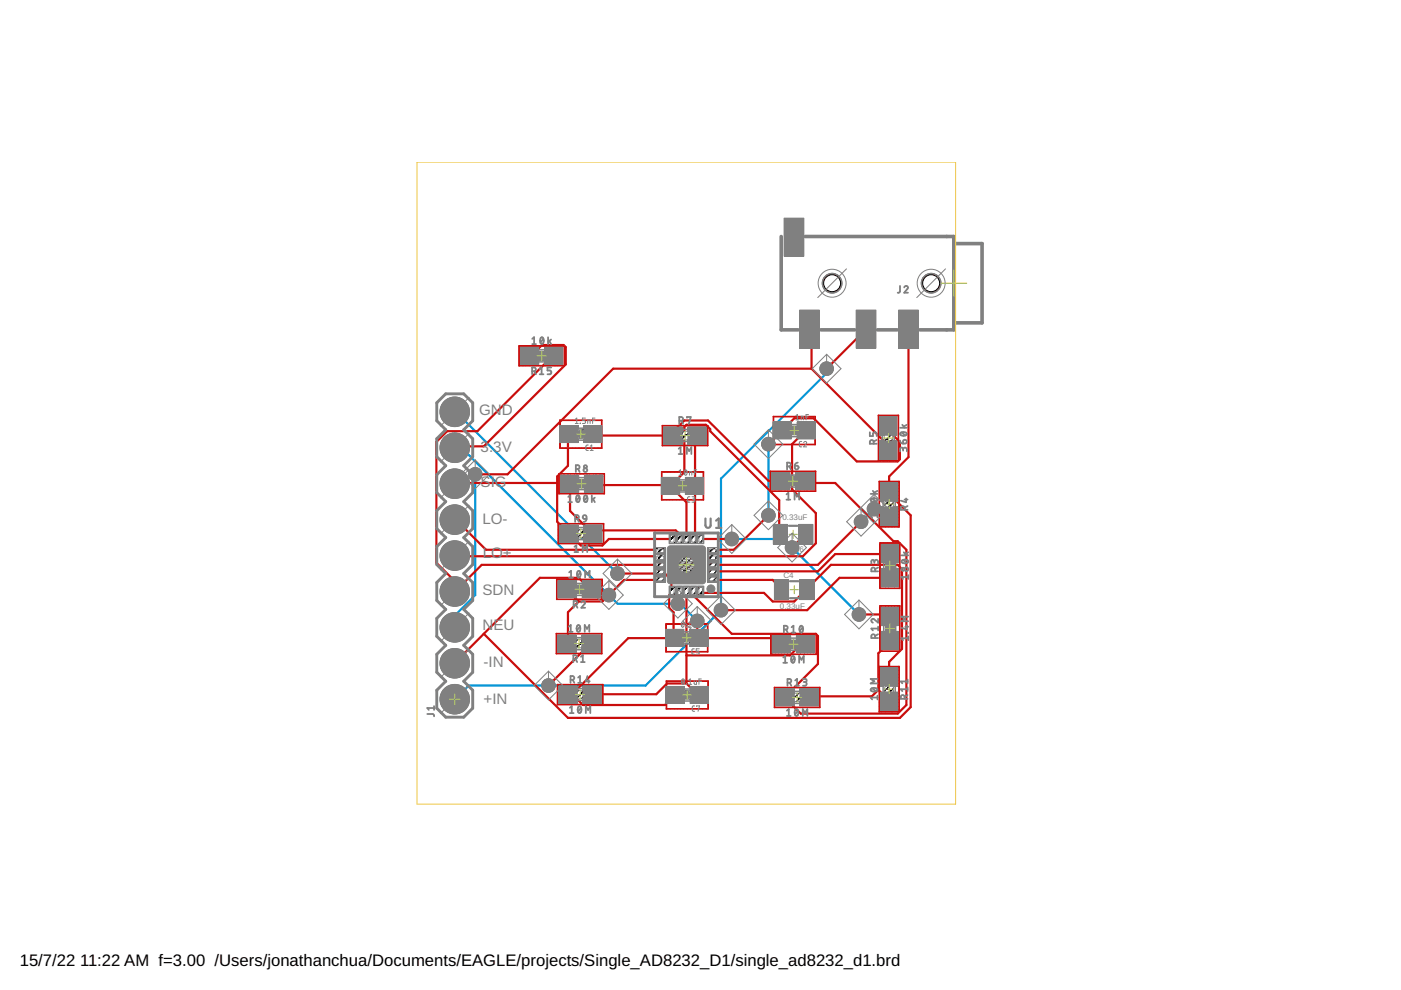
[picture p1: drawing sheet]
<svg xmlns="http://www.w3.org/2000/svg" width="297mm" height="210mm" viewBox="0 0 297 210" stroke-linecap="round" stroke-linejoin="round" font-family="sans-serif">
<defs><g id="words">
<g font-size="3.5">
<text x="4.2" y="204.7">15/7/22</text>
<text x="17" y="204.7">11:22 AM f=3.00 /Users/jonathanchua/Documents/EAGLE/projects/Single_AD8232_D1/single_ad8232_d1.brd</text>
</g>
<g font-size="3.2" fill="#808080">
<text x="101.6" y="88">GND</text>
<text x="101.9" y="95.9">3.3V</text>
<text x="101.9" y="103.3">SIG</text>
<text x="102.3" y="111">LO-</text>
<text x="102.4" y="118.4">LO+</text>
<text x="102.3" y="126.2">SDN</text>
<text x="102.3" y="133.6">NEU</text>
<text x="102.5" y="141.3">-IN</text>
<text x="102.5" y="149.2">+IN</text>
</g>
<g font-size="1.7" fill="#808080">
<text x="165.9" y="110.3">0.33uF</text>
<text x="168.3" y="117">C6</text>
<text x="166.1" y="122.5">C4</text>
<text x="165.3" y="129.2">0.33uF</text>
</g>
</g></defs>
<g fill="#808080" stroke="#808080" stroke-width=".21">
<circle cx="96.4" cy="148.3" r="3.1"/>
<circle cx="96.4" cy="140.6" r="3.1"/>
<circle cx="96.4" cy="133" r="3.1"/>
<circle cx="96.4" cy="125.4" r="3.1"/>
<circle cx="96.4" cy="117.8" r="3.1"/>
<circle cx="96.4" cy="110.2" r="3.1"/>
<circle cx="96.4" cy="102.6" r="3.1"/>
<circle cx="96.4" cy="94.9" r="3.1"/>
<circle cx="96.4" cy="87.3" r="3.1"/>
<circle cx="197.4" cy="60" r="2.1"/>
<circle cx="176.4" cy="60" r="2.1"/>
<circle cx="100.8" cy="100.6" r="1.44"/>
<circle cx="130.9" cy="121.6" r="1.44"/>
<circle cx="143.7" cy="128" r="1.44"/>
<circle cx="147.8" cy="131.7" r="1.44"/>
<circle cx="129.1" cy="126.2" r="1.44"/>
<circle cx="182.6" cy="110.6" r="1.44"/>
<circle cx="185.3" cy="107.9" r="1.44"/>
<circle cx="116.3" cy="145.4" r="1.44"/>
<circle cx="152.9" cy="129.4" r="1.44"/>
<circle cx="175.3" cy="78.2" r="1.44"/>
<circle cx="162.9" cy="109.3" r="1.44"/>
<circle cx="162.9" cy="94.2" r="1.44"/>
<circle cx="155.2" cy="114.3" r="1.44"/>
<circle cx="167.9" cy="116.1" r="1.44"/>
<circle cx="182.1" cy="130.3" r="1.44"/>
</g>
<path d="M175.3 78.2v.9l-22.4 22.4v27.9l-16 16h-37.5l-3 2.9M96.4 87.3h.2l34.3 34.3M96.4 94.9l.2 .2h1.4l32.9 32.9h13.3l3.6 3.7M162.9 94.2v15.1M100.8 100.6v25.6l-4.2 4.1v2.7h-.2M155.2 114.3h10.9l16 16M185.3 107.9l-2.7 2.7" fill="none" stroke="#0696d7" stroke-width=".47"/>
<circle cx="96.4" cy="148.3" r="2.82" fill="#0dab76" stroke="#0dab76" stroke-width=".21"/>
<circle cx="96.4" cy="148.3" r="1.52" fill="#fff" stroke="#000" stroke-width=".21"/>
<circle cx="96.4" cy="140.6" r="2.82" fill="#0dab76" stroke="#0dab76" stroke-width=".21"/>
<circle cx="96.4" cy="140.6" r="1.52" fill="#fff" stroke="#000" stroke-width=".21"/>
<circle cx="96.4" cy="133" r="2.82" fill="#0dab76" stroke="#0dab76" stroke-width=".21"/>
<circle cx="96.4" cy="133" r="1.52" fill="#fff" stroke="#000" stroke-width=".21"/>
<circle cx="96.4" cy="125.4" r="2.82" fill="#0dab76" stroke="#0dab76" stroke-width=".21"/>
<circle cx="96.4" cy="125.4" r="1.52" fill="#fff" stroke="#000" stroke-width=".21"/>
<circle cx="96.4" cy="117.8" r="2.82" fill="#0dab76" stroke="#0dab76" stroke-width=".21"/>
<circle cx="96.4" cy="117.8" r="1.52" fill="#fff" stroke="#000" stroke-width=".21"/>
<circle cx="96.4" cy="110.2" r="2.82" fill="#0dab76" stroke="#0dab76" stroke-width=".21"/>
<circle cx="96.4" cy="110.2" r="1.52" fill="#fff" stroke="#000" stroke-width=".21"/>
<circle cx="96.4" cy="102.6" r="2.82" fill="#0dab76" stroke="#0dab76" stroke-width=".21"/>
<circle cx="96.4" cy="102.6" r="1.52" fill="#fff" stroke="#000" stroke-width=".21"/>
<circle cx="96.4" cy="94.9" r="2.82" fill="#0dab76" stroke="#0dab76" stroke-width=".21"/>
<circle cx="96.4" cy="94.9" r="1.52" fill="#fff" stroke="#000" stroke-width=".21"/>
<circle cx="96.4" cy="87.3" r="2.82" fill="#0dab76" stroke="#0dab76" stroke-width=".21"/>
<circle cx="96.4" cy="87.3" r="1.52" fill="#fff" stroke="#000" stroke-width=".21"/>
<circle cx="100.8" cy="100.6" r="1.14" fill="#0dab76" stroke="#0dab76" stroke-width=".21"/>
<circle cx="100.8" cy="100.6" r=".53" fill="#fff" stroke="#000" stroke-width=".21"/>
<circle cx="130.9" cy="121.6" r="1.14" fill="#0dab76" stroke="#0dab76" stroke-width=".21"/>
<circle cx="130.9" cy="121.6" r=".53" fill="#fff" stroke="#000" stroke-width=".21"/>
<circle cx="143.7" cy="128" r="1.14" fill="#0dab76" stroke="#0dab76" stroke-width=".21"/>
<circle cx="143.7" cy="128" r=".53" fill="#fff" stroke="#000" stroke-width=".21"/>
<circle cx="147.8" cy="131.7" r="1.14" fill="#0dab76" stroke="#0dab76" stroke-width=".21"/>
<circle cx="147.8" cy="131.7" r=".53" fill="#fff" stroke="#000" stroke-width=".21"/>
<circle cx="129.1" cy="126.2" r="1.14" fill="#0dab76" stroke="#0dab76" stroke-width=".21"/>
<circle cx="129.1" cy="126.2" r=".53" fill="#fff" stroke="#000" stroke-width=".21"/>
<circle cx="182.6" cy="110.6" r="1.14" fill="#0dab76" stroke="#0dab76" stroke-width=".21"/>
<circle cx="182.6" cy="110.6" r=".53" fill="#fff" stroke="#000" stroke-width=".21"/>
<circle cx="185.3" cy="107.9" r="1.14" fill="#0dab76" stroke="#0dab76" stroke-width=".21"/>
<circle cx="185.3" cy="107.9" r=".53" fill="#fff" stroke="#000" stroke-width=".21"/>
<circle cx="116.3" cy="145.4" r="1.14" fill="#0dab76" stroke="#0dab76" stroke-width=".21"/>
<circle cx="116.3" cy="145.4" r=".53" fill="#fff" stroke="#000" stroke-width=".21"/>
<circle cx="152.9" cy="129.4" r="1.14" fill="#0dab76" stroke="#0dab76" stroke-width=".21"/>
<circle cx="152.9" cy="129.4" r=".53" fill="#fff" stroke="#000" stroke-width=".21"/>
<circle cx="175.3" cy="78.2" r="1.14" fill="#0dab76" stroke="#0dab76" stroke-width=".21"/>
<circle cx="175.3" cy="78.2" r=".53" fill="#fff" stroke="#000" stroke-width=".21"/>
<circle cx="162.9" cy="109.3" r="1.14" fill="#0dab76" stroke="#0dab76" stroke-width=".21"/>
<circle cx="162.9" cy="109.3" r=".53" fill="#fff" stroke="#000" stroke-width=".21"/>
<circle cx="162.9" cy="94.2" r="1.14" fill="#0dab76" stroke="#0dab76" stroke-width=".21"/>
<circle cx="162.9" cy="94.2" r=".53" fill="#fff" stroke="#000" stroke-width=".21"/>
<circle cx="155.2" cy="114.3" r="1.14" fill="#0dab76" stroke="#0dab76" stroke-width=".21"/>
<circle cx="155.2" cy="114.3" r=".53" fill="#fff" stroke="#000" stroke-width=".21"/>
<circle cx="167.9" cy="116.1" r="1.14" fill="#0dab76" stroke="#0dab76" stroke-width=".21"/>
<circle cx="167.9" cy="116.1" r=".53" fill="#fff" stroke="#000" stroke-width=".21"/>
<circle cx="182.1" cy="130.3" r="1.14" fill="#0dab76" stroke="#0dab76" stroke-width=".21"/>
<circle cx="182.1" cy="130.3" r=".53" fill="#fff" stroke="#000" stroke-width=".21"/>
<circle cx="96.4" cy="148.3" r="2.29" fill="#0dab76" stroke="#0dab76" stroke-width=".21"/>
<circle cx="96.4" cy="148.3" r="1.52" fill="#fff" stroke="#000" stroke-width=".21"/>
<circle cx="96.4" cy="140.6" r="2.29" fill="#0dab76" stroke="#0dab76" stroke-width=".21"/>
<circle cx="96.4" cy="140.6" r="1.52" fill="#fff" stroke="#000" stroke-width=".21"/>
<circle cx="96.4" cy="133" r="2.29" fill="#0dab76" stroke="#0dab76" stroke-width=".21"/>
<circle cx="96.4" cy="133" r="1.52" fill="#fff" stroke="#000" stroke-width=".21"/>
<circle cx="96.4" cy="125.4" r="2.29" fill="#0dab76" stroke="#0dab76" stroke-width=".21"/>
<circle cx="96.4" cy="125.4" r="1.52" fill="#fff" stroke="#000" stroke-width=".21"/>
<circle cx="96.4" cy="117.8" r="2.29" fill="#0dab76" stroke="#0dab76" stroke-width=".21"/>
<circle cx="96.4" cy="117.8" r="1.52" fill="#fff" stroke="#000" stroke-width=".21"/>
<circle cx="96.4" cy="110.2" r="2.29" fill="#0dab76" stroke="#0dab76" stroke-width=".21"/>
<circle cx="96.4" cy="110.2" r="1.52" fill="#fff" stroke="#000" stroke-width=".21"/>
<circle cx="96.4" cy="102.6" r="2.29" fill="#0dab76" stroke="#0dab76" stroke-width=".21"/>
<circle cx="96.4" cy="102.6" r="1.52" fill="#fff" stroke="#000" stroke-width=".21"/>
<circle cx="96.4" cy="94.9" r="2.29" fill="#0dab76" stroke="#0dab76" stroke-width=".21"/>
<circle cx="96.4" cy="94.9" r="1.52" fill="#fff" stroke="#000" stroke-width=".21"/>
<circle cx="96.4" cy="87.3" r="2.29" fill="#0dab76" stroke="#0dab76" stroke-width=".21"/>
<circle cx="96.4" cy="87.3" r="1.52" fill="#fff" stroke="#000" stroke-width=".21"/>
<circle cx="100.8" cy="100.6" r="1.14" fill="#0dab76" stroke="#0dab76" stroke-width=".21"/>
<circle cx="100.8" cy="100.6" r=".53" fill="#fff" stroke="#000" stroke-width=".21"/>
<circle cx="130.9" cy="121.6" r="1.14" fill="#0dab76" stroke="#0dab76" stroke-width=".21"/>
<circle cx="130.9" cy="121.6" r=".53" fill="#fff" stroke="#000" stroke-width=".21"/>
<circle cx="143.7" cy="128" r="1.14" fill="#0dab76" stroke="#0dab76" stroke-width=".21"/>
<circle cx="143.7" cy="128" r=".53" fill="#fff" stroke="#000" stroke-width=".21"/>
<circle cx="147.8" cy="131.7" r="1.14" fill="#0dab76" stroke="#0dab76" stroke-width=".21"/>
<circle cx="147.8" cy="131.7" r=".53" fill="#fff" stroke="#000" stroke-width=".21"/>
<circle cx="129.1" cy="126.2" r="1.14" fill="#0dab76" stroke="#0dab76" stroke-width=".21"/>
<circle cx="129.1" cy="126.2" r=".53" fill="#fff" stroke="#000" stroke-width=".21"/>
<circle cx="182.6" cy="110.6" r="1.14" fill="#0dab76" stroke="#0dab76" stroke-width=".21"/>
<circle cx="182.6" cy="110.6" r=".53" fill="#fff" stroke="#000" stroke-width=".21"/>
<circle cx="185.3" cy="107.9" r="1.14" fill="#0dab76" stroke="#0dab76" stroke-width=".21"/>
<circle cx="185.3" cy="107.9" r=".53" fill="#fff" stroke="#000" stroke-width=".21"/>
<circle cx="116.3" cy="145.4" r="1.14" fill="#0dab76" stroke="#0dab76" stroke-width=".21"/>
<circle cx="116.3" cy="145.4" r=".53" fill="#fff" stroke="#000" stroke-width=".21"/>
<circle cx="152.9" cy="129.4" r="1.14" fill="#0dab76" stroke="#0dab76" stroke-width=".21"/>
<circle cx="152.9" cy="129.4" r=".53" fill="#fff" stroke="#000" stroke-width=".21"/>
<circle cx="175.3" cy="78.2" r="1.14" fill="#0dab76" stroke="#0dab76" stroke-width=".21"/>
<circle cx="175.3" cy="78.2" r=".53" fill="#fff" stroke="#000" stroke-width=".21"/>
<circle cx="162.9" cy="109.3" r="1.14" fill="#0dab76" stroke="#0dab76" stroke-width=".21"/>
<circle cx="162.9" cy="109.3" r=".53" fill="#fff" stroke="#000" stroke-width=".21"/>
<circle cx="162.9" cy="94.2" r="1.14" fill="#0dab76" stroke="#0dab76" stroke-width=".21"/>
<circle cx="162.9" cy="94.2" r=".53" fill="#fff" stroke="#000" stroke-width=".21"/>
<circle cx="155.2" cy="114.3" r="1.14" fill="#0dab76" stroke="#0dab76" stroke-width=".21"/>
<circle cx="155.2" cy="114.3" r=".53" fill="#fff" stroke="#000" stroke-width=".21"/>
<circle cx="167.9" cy="116.1" r="1.14" fill="#0dab76" stroke="#0dab76" stroke-width=".21"/>
<circle cx="167.9" cy="116.1" r=".53" fill="#fff" stroke="#000" stroke-width=".21"/>
<circle cx="182.1" cy="130.3" r="1.14" fill="#0dab76" stroke="#0dab76" stroke-width=".21"/>
<circle cx="182.1" cy="130.3" r=".53" fill="#fff" stroke="#000" stroke-width=".21"/>
<circle cx="96.4" cy="148.3" r="2.29" fill="#0dab76" stroke="#0dab76" stroke-width=".21"/>
<circle cx="96.4" cy="148.3" r="1.52" fill="#fff" stroke="#000" stroke-width=".21"/>
<circle cx="96.4" cy="140.6" r="2.29" fill="#0dab76" stroke="#0dab76" stroke-width=".21"/>
<circle cx="96.4" cy="140.6" r="1.52" fill="#fff" stroke="#000" stroke-width=".21"/>
<circle cx="96.4" cy="133" r="2.29" fill="#0dab76" stroke="#0dab76" stroke-width=".21"/>
<circle cx="96.4" cy="133" r="1.52" fill="#fff" stroke="#000" stroke-width=".21"/>
<circle cx="96.4" cy="125.4" r="2.29" fill="#0dab76" stroke="#0dab76" stroke-width=".21"/>
<circle cx="96.4" cy="125.4" r="1.52" fill="#fff" stroke="#000" stroke-width=".21"/>
<circle cx="96.4" cy="117.8" r="2.29" fill="#0dab76" stroke="#0dab76" stroke-width=".21"/>
<circle cx="96.4" cy="117.8" r="1.52" fill="#fff" stroke="#000" stroke-width=".21"/>
<circle cx="96.4" cy="110.2" r="2.29" fill="#0dab76" stroke="#0dab76" stroke-width=".21"/>
<circle cx="96.4" cy="110.2" r="1.52" fill="#fff" stroke="#000" stroke-width=".21"/>
<circle cx="96.4" cy="102.6" r="2.29" fill="#0dab76" stroke="#0dab76" stroke-width=".21"/>
<circle cx="96.4" cy="102.6" r="1.52" fill="#fff" stroke="#000" stroke-width=".21"/>
<circle cx="96.4" cy="94.9" r="2.29" fill="#0dab76" stroke="#0dab76" stroke-width=".21"/>
<circle cx="96.4" cy="94.9" r="1.52" fill="#fff" stroke="#000" stroke-width=".21"/>
<circle cx="96.4" cy="87.3" r="2.29" fill="#0dab76" stroke="#0dab76" stroke-width=".21"/>
<circle cx="96.4" cy="87.3" r="1.52" fill="#fff" stroke="#000" stroke-width=".21"/>
<circle cx="100.8" cy="100.6" r="1.14" fill="#0dab76" stroke="#0dab76" stroke-width=".21"/>
<circle cx="100.8" cy="100.6" r=".53" fill="#fff" stroke="#000" stroke-width=".21"/>
<circle cx="130.9" cy="121.6" r="1.14" fill="#0dab76" stroke="#0dab76" stroke-width=".21"/>
<circle cx="130.9" cy="121.6" r=".53" fill="#fff" stroke="#000" stroke-width=".21"/>
<circle cx="143.7" cy="128" r="1.14" fill="#0dab76" stroke="#0dab76" stroke-width=".21"/>
<circle cx="143.7" cy="128" r=".53" fill="#fff" stroke="#000" stroke-width=".21"/>
<circle cx="147.8" cy="131.7" r="1.14" fill="#0dab76" stroke="#0dab76" stroke-width=".21"/>
<circle cx="147.8" cy="131.7" r=".53" fill="#fff" stroke="#000" stroke-width=".21"/>
<circle cx="129.1" cy="126.2" r="1.14" fill="#0dab76" stroke="#0dab76" stroke-width=".21"/>
<circle cx="129.1" cy="126.2" r=".53" fill="#fff" stroke="#000" stroke-width=".21"/>
<circle cx="182.6" cy="110.6" r="1.14" fill="#0dab76" stroke="#0dab76" stroke-width=".21"/>
<circle cx="182.6" cy="110.6" r=".53" fill="#fff" stroke="#000" stroke-width=".21"/>
<circle cx="185.3" cy="107.9" r="1.14" fill="#0dab76" stroke="#0dab76" stroke-width=".21"/>
<circle cx="185.3" cy="107.9" r=".53" fill="#fff" stroke="#000" stroke-width=".21"/>
<circle cx="116.3" cy="145.4" r="1.14" fill="#0dab76" stroke="#0dab76" stroke-width=".21"/>
<circle cx="116.3" cy="145.4" r=".53" fill="#fff" stroke="#000" stroke-width=".21"/>
<circle cx="152.9" cy="129.4" r="1.14" fill="#0dab76" stroke="#0dab76" stroke-width=".21"/>
<circle cx="152.9" cy="129.4" r=".53" fill="#fff" stroke="#000" stroke-width=".21"/>
<circle cx="175.3" cy="78.2" r="1.14" fill="#0dab76" stroke="#0dab76" stroke-width=".21"/>
<circle cx="175.3" cy="78.2" r=".53" fill="#fff" stroke="#000" stroke-width=".21"/>
<circle cx="162.9" cy="109.3" r="1.14" fill="#0dab76" stroke="#0dab76" stroke-width=".21"/>
<circle cx="162.9" cy="109.3" r=".53" fill="#fff" stroke="#000" stroke-width=".21"/>
<circle cx="162.9" cy="94.2" r="1.14" fill="#0dab76" stroke="#0dab76" stroke-width=".21"/>
<circle cx="162.9" cy="94.2" r=".53" fill="#fff" stroke="#000" stroke-width=".21"/>
<circle cx="155.2" cy="114.3" r="1.14" fill="#0dab76" stroke="#0dab76" stroke-width=".21"/>
<circle cx="155.2" cy="114.3" r=".53" fill="#fff" stroke="#000" stroke-width=".21"/>
<circle cx="167.9" cy="116.1" r="1.14" fill="#0dab76" stroke="#0dab76" stroke-width=".21"/>
<circle cx="167.9" cy="116.1" r=".53" fill="#fff" stroke="#000" stroke-width=".21"/>
<circle cx="182.1" cy="130.3" r="1.14" fill="#0dab76" stroke="#0dab76" stroke-width=".21"/>
<circle cx="182.1" cy="130.3" r=".53" fill="#fff" stroke="#000" stroke-width=".21"/>
<circle cx="96.4" cy="148.3" r="2.29" fill="#0dab76" stroke="#0dab76" stroke-width=".21"/>
<circle cx="96.4" cy="148.3" r="1.52" fill="#fff" stroke="#000" stroke-width=".21"/>
<circle cx="96.4" cy="140.6" r="2.29" fill="#0dab76" stroke="#0dab76" stroke-width=".21"/>
<circle cx="96.4" cy="140.6" r="1.52" fill="#fff" stroke="#000" stroke-width=".21"/>
<circle cx="96.4" cy="133" r="2.29" fill="#0dab76" stroke="#0dab76" stroke-width=".21"/>
<circle cx="96.4" cy="133" r="1.52" fill="#fff" stroke="#000" stroke-width=".21"/>
<circle cx="96.4" cy="125.4" r="2.29" fill="#0dab76" stroke="#0dab76" stroke-width=".21"/>
<circle cx="96.4" cy="125.4" r="1.52" fill="#fff" stroke="#000" stroke-width=".21"/>
<circle cx="96.4" cy="117.8" r="2.29" fill="#0dab76" stroke="#0dab76" stroke-width=".21"/>
<circle cx="96.4" cy="117.8" r="1.52" fill="#fff" stroke="#000" stroke-width=".21"/>
<circle cx="96.4" cy="110.2" r="2.29" fill="#0dab76" stroke="#0dab76" stroke-width=".21"/>
<circle cx="96.4" cy="110.2" r="1.52" fill="#fff" stroke="#000" stroke-width=".21"/>
<circle cx="96.4" cy="102.6" r="2.29" fill="#0dab76" stroke="#0dab76" stroke-width=".21"/>
<circle cx="96.4" cy="102.6" r="1.52" fill="#fff" stroke="#000" stroke-width=".21"/>
<circle cx="96.4" cy="94.9" r="2.29" fill="#0dab76" stroke="#0dab76" stroke-width=".21"/>
<circle cx="96.4" cy="94.9" r="1.52" fill="#fff" stroke="#000" stroke-width=".21"/>
<circle cx="96.4" cy="87.3" r="2.29" fill="#0dab76" stroke="#0dab76" stroke-width=".21"/>
<circle cx="96.4" cy="87.3" r="1.52" fill="#fff" stroke="#000" stroke-width=".21"/>
<circle cx="100.8" cy="100.6" r="1.14" fill="#0dab76" stroke="#0dab76" stroke-width=".21"/>
<circle cx="100.8" cy="100.6" r=".53" fill="#fff" stroke="#000" stroke-width=".21"/>
<circle cx="130.9" cy="121.6" r="1.14" fill="#0dab76" stroke="#0dab76" stroke-width=".21"/>
<circle cx="130.9" cy="121.6" r=".53" fill="#fff" stroke="#000" stroke-width=".21"/>
<circle cx="143.7" cy="128" r="1.14" fill="#0dab76" stroke="#0dab76" stroke-width=".21"/>
<circle cx="143.7" cy="128" r=".53" fill="#fff" stroke="#000" stroke-width=".21"/>
<circle cx="147.8" cy="131.7" r="1.14" fill="#0dab76" stroke="#0dab76" stroke-width=".21"/>
<circle cx="147.8" cy="131.7" r=".53" fill="#fff" stroke="#000" stroke-width=".21"/>
<circle cx="129.1" cy="126.2" r="1.14" fill="#0dab76" stroke="#0dab76" stroke-width=".21"/>
<circle cx="129.1" cy="126.2" r=".53" fill="#fff" stroke="#000" stroke-width=".21"/>
<circle cx="182.6" cy="110.6" r="1.14" fill="#0dab76" stroke="#0dab76" stroke-width=".21"/>
<circle cx="182.6" cy="110.6" r=".53" fill="#fff" stroke="#000" stroke-width=".21"/>
<circle cx="185.3" cy="107.9" r="1.14" fill="#0dab76" stroke="#0dab76" stroke-width=".21"/>
<circle cx="185.3" cy="107.9" r=".53" fill="#fff" stroke="#000" stroke-width=".21"/>
<circle cx="116.3" cy="145.4" r="1.14" fill="#0dab76" stroke="#0dab76" stroke-width=".21"/>
<circle cx="116.3" cy="145.4" r=".53" fill="#fff" stroke="#000" stroke-width=".21"/>
<circle cx="152.9" cy="129.4" r="1.14" fill="#0dab76" stroke="#0dab76" stroke-width=".21"/>
<circle cx="152.9" cy="129.4" r=".53" fill="#fff" stroke="#000" stroke-width=".21"/>
<circle cx="175.3" cy="78.2" r="1.14" fill="#0dab76" stroke="#0dab76" stroke-width=".21"/>
<circle cx="175.3" cy="78.2" r=".53" fill="#fff" stroke="#000" stroke-width=".21"/>
<circle cx="162.9" cy="109.3" r="1.14" fill="#0dab76" stroke="#0dab76" stroke-width=".21"/>
<circle cx="162.9" cy="109.3" r=".53" fill="#fff" stroke="#000" stroke-width=".21"/>
<circle cx="162.9" cy="94.2" r="1.14" fill="#0dab76" stroke="#0dab76" stroke-width=".21"/>
<circle cx="162.9" cy="94.2" r=".53" fill="#fff" stroke="#000" stroke-width=".21"/>
<circle cx="155.2" cy="114.3" r="1.14" fill="#0dab76" stroke="#0dab76" stroke-width=".21"/>
<circle cx="155.2" cy="114.3" r=".53" fill="#fff" stroke="#000" stroke-width=".21"/>
<circle cx="167.9" cy="116.1" r="1.14" fill="#0dab76" stroke="#0dab76" stroke-width=".21"/>
<circle cx="167.9" cy="116.1" r=".53" fill="#fff" stroke="#000" stroke-width=".21"/>
<circle cx="182.1" cy="130.3" r="1.14" fill="#0dab76" stroke="#0dab76" stroke-width=".21"/>
<circle cx="182.1" cy="130.3" r=".53" fill="#fff" stroke="#000" stroke-width=".21"/>
<circle cx="96.4" cy="148.3" r="2.29" fill="#0dab76" stroke="#0dab76" stroke-width=".21"/>
<circle cx="96.4" cy="148.3" r="1.52" fill="#fff" stroke="#000" stroke-width=".21"/>
<circle cx="96.4" cy="140.6" r="2.29" fill="#0dab76" stroke="#0dab76" stroke-width=".21"/>
<circle cx="96.4" cy="140.6" r="1.52" fill="#fff" stroke="#000" stroke-width=".21"/>
<circle cx="96.4" cy="133" r="2.29" fill="#0dab76" stroke="#0dab76" stroke-width=".21"/>
<circle cx="96.4" cy="133" r="1.52" fill="#fff" stroke="#000" stroke-width=".21"/>
<circle cx="96.4" cy="125.4" r="2.29" fill="#0dab76" stroke="#0dab76" stroke-width=".21"/>
<circle cx="96.4" cy="125.4" r="1.52" fill="#fff" stroke="#000" stroke-width=".21"/>
<circle cx="96.4" cy="117.8" r="2.29" fill="#0dab76" stroke="#0dab76" stroke-width=".21"/>
<circle cx="96.4" cy="117.8" r="1.52" fill="#fff" stroke="#000" stroke-width=".21"/>
<circle cx="96.4" cy="110.2" r="2.29" fill="#0dab76" stroke="#0dab76" stroke-width=".21"/>
<circle cx="96.4" cy="110.2" r="1.52" fill="#fff" stroke="#000" stroke-width=".21"/>
<circle cx="96.4" cy="102.6" r="2.29" fill="#0dab76" stroke="#0dab76" stroke-width=".21"/>
<circle cx="96.4" cy="102.6" r="1.52" fill="#fff" stroke="#000" stroke-width=".21"/>
<circle cx="96.4" cy="94.9" r="2.29" fill="#0dab76" stroke="#0dab76" stroke-width=".21"/>
<circle cx="96.4" cy="94.9" r="1.52" fill="#fff" stroke="#000" stroke-width=".21"/>
<circle cx="96.4" cy="87.3" r="2.29" fill="#0dab76" stroke="#0dab76" stroke-width=".21"/>
<circle cx="96.4" cy="87.3" r="1.52" fill="#fff" stroke="#000" stroke-width=".21"/>
<circle cx="100.8" cy="100.6" r="1.14" fill="#0dab76" stroke="#0dab76" stroke-width=".21"/>
<circle cx="100.8" cy="100.6" r=".53" fill="#fff" stroke="#000" stroke-width=".21"/>
<circle cx="130.9" cy="121.6" r="1.14" fill="#0dab76" stroke="#0dab76" stroke-width=".21"/>
<circle cx="130.9" cy="121.6" r=".53" fill="#fff" stroke="#000" stroke-width=".21"/>
<circle cx="143.7" cy="128" r="1.14" fill="#0dab76" stroke="#0dab76" stroke-width=".21"/>
<circle cx="143.7" cy="128" r=".53" fill="#fff" stroke="#000" stroke-width=".21"/>
<circle cx="147.8" cy="131.7" r="1.14" fill="#0dab76" stroke="#0dab76" stroke-width=".21"/>
<circle cx="147.8" cy="131.7" r=".53" fill="#fff" stroke="#000" stroke-width=".21"/>
<circle cx="129.1" cy="126.2" r="1.14" fill="#0dab76" stroke="#0dab76" stroke-width=".21"/>
<circle cx="129.1" cy="126.2" r=".53" fill="#fff" stroke="#000" stroke-width=".21"/>
<circle cx="182.6" cy="110.6" r="1.14" fill="#0dab76" stroke="#0dab76" stroke-width=".21"/>
<circle cx="182.6" cy="110.6" r=".53" fill="#fff" stroke="#000" stroke-width=".21"/>
<circle cx="185.3" cy="107.9" r="1.14" fill="#0dab76" stroke="#0dab76" stroke-width=".21"/>
<circle cx="185.3" cy="107.9" r=".53" fill="#fff" stroke="#000" stroke-width=".21"/>
<circle cx="116.3" cy="145.4" r="1.14" fill="#0dab76" stroke="#0dab76" stroke-width=".21"/>
<circle cx="116.3" cy="145.4" r=".53" fill="#fff" stroke="#000" stroke-width=".21"/>
<circle cx="152.9" cy="129.4" r="1.14" fill="#0dab76" stroke="#0dab76" stroke-width=".21"/>
<circle cx="152.9" cy="129.4" r=".53" fill="#fff" stroke="#000" stroke-width=".21"/>
<circle cx="175.3" cy="78.2" r="1.14" fill="#0dab76" stroke="#0dab76" stroke-width=".21"/>
<circle cx="175.3" cy="78.2" r=".53" fill="#fff" stroke="#000" stroke-width=".21"/>
<circle cx="162.9" cy="109.3" r="1.14" fill="#0dab76" stroke="#0dab76" stroke-width=".21"/>
<circle cx="162.9" cy="109.3" r=".53" fill="#fff" stroke="#000" stroke-width=".21"/>
<circle cx="162.9" cy="94.2" r="1.14" fill="#0dab76" stroke="#0dab76" stroke-width=".21"/>
<circle cx="162.9" cy="94.2" r=".53" fill="#fff" stroke="#000" stroke-width=".21"/>
<circle cx="155.2" cy="114.3" r="1.14" fill="#0dab76" stroke="#0dab76" stroke-width=".21"/>
<circle cx="155.2" cy="114.3" r=".53" fill="#fff" stroke="#000" stroke-width=".21"/>
<circle cx="167.9" cy="116.1" r="1.14" fill="#0dab76" stroke="#0dab76" stroke-width=".21"/>
<circle cx="167.9" cy="116.1" r=".53" fill="#fff" stroke="#000" stroke-width=".21"/>
<circle cx="182.1" cy="130.3" r="1.14" fill="#0dab76" stroke="#0dab76" stroke-width=".21"/>
<circle cx="182.1" cy="130.3" r=".53" fill="#fff" stroke="#000" stroke-width=".21"/>
<circle cx="96.4" cy="148.3" r="2.29" fill="#0dab76" stroke="#0dab76" stroke-width=".21"/>
<circle cx="96.4" cy="148.3" r="1.52" fill="#fff" stroke="#000" stroke-width=".21"/>
<circle cx="96.4" cy="140.6" r="2.29" fill="#0dab76" stroke="#0dab76" stroke-width=".21"/>
<circle cx="96.4" cy="140.6" r="1.52" fill="#fff" stroke="#000" stroke-width=".21"/>
<circle cx="96.4" cy="133" r="2.29" fill="#0dab76" stroke="#0dab76" stroke-width=".21"/>
<circle cx="96.4" cy="133" r="1.52" fill="#fff" stroke="#000" stroke-width=".21"/>
<circle cx="96.4" cy="125.4" r="2.29" fill="#0dab76" stroke="#0dab76" stroke-width=".21"/>
<circle cx="96.4" cy="125.4" r="1.52" fill="#fff" stroke="#000" stroke-width=".21"/>
<circle cx="96.4" cy="117.8" r="2.29" fill="#0dab76" stroke="#0dab76" stroke-width=".21"/>
<circle cx="96.4" cy="117.8" r="1.52" fill="#fff" stroke="#000" stroke-width=".21"/>
<circle cx="96.4" cy="110.2" r="2.29" fill="#0dab76" stroke="#0dab76" stroke-width=".21"/>
<circle cx="96.4" cy="110.2" r="1.52" fill="#fff" stroke="#000" stroke-width=".21"/>
<circle cx="96.4" cy="102.6" r="2.29" fill="#0dab76" stroke="#0dab76" stroke-width=".21"/>
<circle cx="96.4" cy="102.6" r="1.52" fill="#fff" stroke="#000" stroke-width=".21"/>
<circle cx="96.4" cy="94.9" r="2.29" fill="#0dab76" stroke="#0dab76" stroke-width=".21"/>
<circle cx="96.4" cy="94.9" r="1.52" fill="#fff" stroke="#000" stroke-width=".21"/>
<circle cx="96.4" cy="87.3" r="2.29" fill="#0dab76" stroke="#0dab76" stroke-width=".21"/>
<circle cx="96.4" cy="87.3" r="1.52" fill="#fff" stroke="#000" stroke-width=".21"/>
<circle cx="100.8" cy="100.6" r="1.14" fill="#0dab76" stroke="#0dab76" stroke-width=".21"/>
<circle cx="100.8" cy="100.6" r=".53" fill="#fff" stroke="#000" stroke-width=".21"/>
<circle cx="130.9" cy="121.6" r="1.14" fill="#0dab76" stroke="#0dab76" stroke-width=".21"/>
<circle cx="130.9" cy="121.6" r=".53" fill="#fff" stroke="#000" stroke-width=".21"/>
<circle cx="143.7" cy="128" r="1.14" fill="#0dab76" stroke="#0dab76" stroke-width=".21"/>
<circle cx="143.7" cy="128" r=".53" fill="#fff" stroke="#000" stroke-width=".21"/>
<circle cx="147.8" cy="131.7" r="1.14" fill="#0dab76" stroke="#0dab76" stroke-width=".21"/>
<circle cx="147.8" cy="131.7" r=".53" fill="#fff" stroke="#000" stroke-width=".21"/>
<circle cx="129.1" cy="126.2" r="1.14" fill="#0dab76" stroke="#0dab76" stroke-width=".21"/>
<circle cx="129.1" cy="126.2" r=".53" fill="#fff" stroke="#000" stroke-width=".21"/>
<circle cx="182.6" cy="110.6" r="1.14" fill="#0dab76" stroke="#0dab76" stroke-width=".21"/>
<circle cx="182.6" cy="110.6" r=".53" fill="#fff" stroke="#000" stroke-width=".21"/>
<circle cx="185.3" cy="107.9" r="1.14" fill="#0dab76" stroke="#0dab76" stroke-width=".21"/>
<circle cx="185.3" cy="107.9" r=".53" fill="#fff" stroke="#000" stroke-width=".21"/>
<circle cx="116.3" cy="145.4" r="1.14" fill="#0dab76" stroke="#0dab76" stroke-width=".21"/>
<circle cx="116.3" cy="145.4" r=".53" fill="#fff" stroke="#000" stroke-width=".21"/>
<circle cx="152.9" cy="129.4" r="1.14" fill="#0dab76" stroke="#0dab76" stroke-width=".21"/>
<circle cx="152.9" cy="129.4" r=".53" fill="#fff" stroke="#000" stroke-width=".21"/>
<circle cx="175.3" cy="78.2" r="1.14" fill="#0dab76" stroke="#0dab76" stroke-width=".21"/>
<circle cx="175.3" cy="78.2" r=".53" fill="#fff" stroke="#000" stroke-width=".21"/>
<circle cx="162.9" cy="109.3" r="1.14" fill="#0dab76" stroke="#0dab76" stroke-width=".21"/>
<circle cx="162.9" cy="109.3" r=".53" fill="#fff" stroke="#000" stroke-width=".21"/>
<circle cx="162.9" cy="94.2" r="1.14" fill="#0dab76" stroke="#0dab76" stroke-width=".21"/>
<circle cx="162.9" cy="94.2" r=".53" fill="#fff" stroke="#000" stroke-width=".21"/>
<circle cx="155.2" cy="114.3" r="1.14" fill="#0dab76" stroke="#0dab76" stroke-width=".21"/>
<circle cx="155.2" cy="114.3" r=".53" fill="#fff" stroke="#000" stroke-width=".21"/>
<circle cx="167.9" cy="116.1" r="1.14" fill="#0dab76" stroke="#0dab76" stroke-width=".21"/>
<circle cx="167.9" cy="116.1" r=".53" fill="#fff" stroke="#000" stroke-width=".21"/>
<circle cx="182.1" cy="130.3" r="1.14" fill="#0dab76" stroke="#0dab76" stroke-width=".21"/>
<circle cx="182.1" cy="130.3" r=".53" fill="#fff" stroke="#000" stroke-width=".21"/>
<circle cx="96.4" cy="148.3" r="2.29" fill="#0dab76" stroke="#0dab76" stroke-width=".21"/>
<circle cx="96.4" cy="148.3" r="1.52" fill="#fff" stroke="#000" stroke-width=".21"/>
<circle cx="96.4" cy="140.6" r="2.29" fill="#0dab76" stroke="#0dab76" stroke-width=".21"/>
<circle cx="96.4" cy="140.6" r="1.52" fill="#fff" stroke="#000" stroke-width=".21"/>
<circle cx="96.4" cy="133" r="2.29" fill="#0dab76" stroke="#0dab76" stroke-width=".21"/>
<circle cx="96.4" cy="133" r="1.52" fill="#fff" stroke="#000" stroke-width=".21"/>
<circle cx="96.4" cy="125.4" r="2.29" fill="#0dab76" stroke="#0dab76" stroke-width=".21"/>
<circle cx="96.4" cy="125.4" r="1.52" fill="#fff" stroke="#000" stroke-width=".21"/>
<circle cx="96.4" cy="117.8" r="2.29" fill="#0dab76" stroke="#0dab76" stroke-width=".21"/>
<circle cx="96.4" cy="117.8" r="1.52" fill="#fff" stroke="#000" stroke-width=".21"/>
<circle cx="96.4" cy="110.2" r="2.29" fill="#0dab76" stroke="#0dab76" stroke-width=".21"/>
<circle cx="96.4" cy="110.2" r="1.52" fill="#fff" stroke="#000" stroke-width=".21"/>
<circle cx="96.4" cy="102.6" r="2.29" fill="#0dab76" stroke="#0dab76" stroke-width=".21"/>
<circle cx="96.4" cy="102.6" r="1.52" fill="#fff" stroke="#000" stroke-width=".21"/>
<circle cx="96.4" cy="94.9" r="2.29" fill="#0dab76" stroke="#0dab76" stroke-width=".21"/>
<circle cx="96.4" cy="94.9" r="1.52" fill="#fff" stroke="#000" stroke-width=".21"/>
<circle cx="96.4" cy="87.3" r="2.29" fill="#0dab76" stroke="#0dab76" stroke-width=".21"/>
<circle cx="96.4" cy="87.3" r="1.52" fill="#fff" stroke="#000" stroke-width=".21"/>
<circle cx="100.8" cy="100.6" r="1.14" fill="#0dab76" stroke="#0dab76" stroke-width=".21"/>
<circle cx="100.8" cy="100.6" r=".53" fill="#fff" stroke="#000" stroke-width=".21"/>
<circle cx="130.9" cy="121.6" r="1.14" fill="#0dab76" stroke="#0dab76" stroke-width=".21"/>
<circle cx="130.9" cy="121.6" r=".53" fill="#fff" stroke="#000" stroke-width=".21"/>
<circle cx="143.7" cy="128" r="1.14" fill="#0dab76" stroke="#0dab76" stroke-width=".21"/>
<circle cx="143.7" cy="128" r=".53" fill="#fff" stroke="#000" stroke-width=".21"/>
<circle cx="147.8" cy="131.7" r="1.14" fill="#0dab76" stroke="#0dab76" stroke-width=".21"/>
<circle cx="147.8" cy="131.7" r=".53" fill="#fff" stroke="#000" stroke-width=".21"/>
<circle cx="129.1" cy="126.2" r="1.14" fill="#0dab76" stroke="#0dab76" stroke-width=".21"/>
<circle cx="129.1" cy="126.2" r=".53" fill="#fff" stroke="#000" stroke-width=".21"/>
<circle cx="182.6" cy="110.6" r="1.14" fill="#0dab76" stroke="#0dab76" stroke-width=".21"/>
<circle cx="182.6" cy="110.6" r=".53" fill="#fff" stroke="#000" stroke-width=".21"/>
<circle cx="185.3" cy="107.9" r="1.14" fill="#0dab76" stroke="#0dab76" stroke-width=".21"/>
<circle cx="185.3" cy="107.9" r=".53" fill="#fff" stroke="#000" stroke-width=".21"/>
<circle cx="116.3" cy="145.4" r="1.14" fill="#0dab76" stroke="#0dab76" stroke-width=".21"/>
<circle cx="116.3" cy="145.4" r=".53" fill="#fff" stroke="#000" stroke-width=".21"/>
<circle cx="152.9" cy="129.4" r="1.14" fill="#0dab76" stroke="#0dab76" stroke-width=".21"/>
<circle cx="152.9" cy="129.4" r=".53" fill="#fff" stroke="#000" stroke-width=".21"/>
<circle cx="175.3" cy="78.2" r="1.14" fill="#0dab76" stroke="#0dab76" stroke-width=".21"/>
<circle cx="175.3" cy="78.2" r=".53" fill="#fff" stroke="#000" stroke-width=".21"/>
<circle cx="162.9" cy="109.3" r="1.14" fill="#0dab76" stroke="#0dab76" stroke-width=".21"/>
<circle cx="162.9" cy="109.3" r=".53" fill="#fff" stroke="#000" stroke-width=".21"/>
<circle cx="162.9" cy="94.2" r="1.14" fill="#0dab76" stroke="#0dab76" stroke-width=".21"/>
<circle cx="162.9" cy="94.2" r=".53" fill="#fff" stroke="#000" stroke-width=".21"/>
<circle cx="155.2" cy="114.3" r="1.14" fill="#0dab76" stroke="#0dab76" stroke-width=".21"/>
<circle cx="155.2" cy="114.3" r=".53" fill="#fff" stroke="#000" stroke-width=".21"/>
<circle cx="167.9" cy="116.1" r="1.14" fill="#0dab76" stroke="#0dab76" stroke-width=".21"/>
<circle cx="167.9" cy="116.1" r=".53" fill="#fff" stroke="#000" stroke-width=".21"/>
<circle cx="182.1" cy="130.3" r="1.14" fill="#0dab76" stroke="#0dab76" stroke-width=".21"/>
<circle cx="182.1" cy="130.3" r=".53" fill="#fff" stroke="#000" stroke-width=".21"/>
<circle cx="96.4" cy="148.3" r="2.29" fill="#0dab76" stroke="#0dab76" stroke-width=".21"/>
<circle cx="96.4" cy="148.3" r="1.52" fill="#fff" stroke="#000" stroke-width=".21"/>
<circle cx="96.4" cy="140.6" r="2.29" fill="#0dab76" stroke="#0dab76" stroke-width=".21"/>
<circle cx="96.4" cy="140.6" r="1.52" fill="#fff" stroke="#000" stroke-width=".21"/>
<circle cx="96.4" cy="133" r="2.29" fill="#0dab76" stroke="#0dab76" stroke-width=".21"/>
<circle cx="96.4" cy="133" r="1.52" fill="#fff" stroke="#000" stroke-width=".21"/>
<circle cx="96.4" cy="125.4" r="2.29" fill="#0dab76" stroke="#0dab76" stroke-width=".21"/>
<circle cx="96.4" cy="125.4" r="1.52" fill="#fff" stroke="#000" stroke-width=".21"/>
<circle cx="96.4" cy="117.8" r="2.29" fill="#0dab76" stroke="#0dab76" stroke-width=".21"/>
<circle cx="96.4" cy="117.8" r="1.52" fill="#fff" stroke="#000" stroke-width=".21"/>
<circle cx="96.4" cy="110.2" r="2.29" fill="#0dab76" stroke="#0dab76" stroke-width=".21"/>
<circle cx="96.4" cy="110.2" r="1.52" fill="#fff" stroke="#000" stroke-width=".21"/>
<circle cx="96.4" cy="102.6" r="2.29" fill="#0dab76" stroke="#0dab76" stroke-width=".21"/>
<circle cx="96.4" cy="102.6" r="1.52" fill="#fff" stroke="#000" stroke-width=".21"/>
<circle cx="96.4" cy="94.9" r="2.29" fill="#0dab76" stroke="#0dab76" stroke-width=".21"/>
<circle cx="96.4" cy="94.9" r="1.52" fill="#fff" stroke="#000" stroke-width=".21"/>
<circle cx="96.4" cy="87.3" r="2.29" fill="#0dab76" stroke="#0dab76" stroke-width=".21"/>
<circle cx="96.4" cy="87.3" r="1.52" fill="#fff" stroke="#000" stroke-width=".21"/>
<circle cx="100.8" cy="100.6" r="1.14" fill="#0dab76" stroke="#0dab76" stroke-width=".21"/>
<circle cx="100.8" cy="100.6" r=".53" fill="#fff" stroke="#000" stroke-width=".21"/>
<circle cx="130.9" cy="121.6" r="1.14" fill="#0dab76" stroke="#0dab76" stroke-width=".21"/>
<circle cx="130.9" cy="121.6" r=".53" fill="#fff" stroke="#000" stroke-width=".21"/>
<circle cx="143.7" cy="128" r="1.14" fill="#0dab76" stroke="#0dab76" stroke-width=".21"/>
<circle cx="143.7" cy="128" r=".53" fill="#fff" stroke="#000" stroke-width=".21"/>
<circle cx="147.8" cy="131.7" r="1.14" fill="#0dab76" stroke="#0dab76" stroke-width=".21"/>
<circle cx="147.8" cy="131.7" r=".53" fill="#fff" stroke="#000" stroke-width=".21"/>
<circle cx="129.1" cy="126.2" r="1.14" fill="#0dab76" stroke="#0dab76" stroke-width=".21"/>
<circle cx="129.1" cy="126.2" r=".53" fill="#fff" stroke="#000" stroke-width=".21"/>
<circle cx="182.6" cy="110.6" r="1.14" fill="#0dab76" stroke="#0dab76" stroke-width=".21"/>
<circle cx="182.6" cy="110.6" r=".53" fill="#fff" stroke="#000" stroke-width=".21"/>
<circle cx="185.3" cy="107.9" r="1.14" fill="#0dab76" stroke="#0dab76" stroke-width=".21"/>
<circle cx="185.3" cy="107.9" r=".53" fill="#fff" stroke="#000" stroke-width=".21"/>
<circle cx="116.3" cy="145.4" r="1.14" fill="#0dab76" stroke="#0dab76" stroke-width=".21"/>
<circle cx="116.3" cy="145.4" r=".53" fill="#fff" stroke="#000" stroke-width=".21"/>
<circle cx="152.9" cy="129.4" r="1.14" fill="#0dab76" stroke="#0dab76" stroke-width=".21"/>
<circle cx="152.9" cy="129.4" r=".53" fill="#fff" stroke="#000" stroke-width=".21"/>
<circle cx="175.3" cy="78.2" r="1.14" fill="#0dab76" stroke="#0dab76" stroke-width=".21"/>
<circle cx="175.3" cy="78.2" r=".53" fill="#fff" stroke="#000" stroke-width=".21"/>
<circle cx="162.9" cy="109.3" r="1.14" fill="#0dab76" stroke="#0dab76" stroke-width=".21"/>
<circle cx="162.9" cy="109.3" r=".53" fill="#fff" stroke="#000" stroke-width=".21"/>
<circle cx="162.9" cy="94.2" r="1.14" fill="#0dab76" stroke="#0dab76" stroke-width=".21"/>
<circle cx="162.9" cy="94.2" r=".53" fill="#fff" stroke="#000" stroke-width=".21"/>
<circle cx="155.2" cy="114.3" r="1.14" fill="#0dab76" stroke="#0dab76" stroke-width=".21"/>
<circle cx="155.2" cy="114.3" r=".53" fill="#fff" stroke="#000" stroke-width=".21"/>
<circle cx="167.9" cy="116.1" r="1.14" fill="#0dab76" stroke="#0dab76" stroke-width=".21"/>
<circle cx="167.9" cy="116.1" r=".53" fill="#fff" stroke="#000" stroke-width=".21"/>
<circle cx="182.1" cy="130.3" r="1.14" fill="#0dab76" stroke="#0dab76" stroke-width=".21"/>
<circle cx="182.1" cy="130.3" r=".53" fill="#fff" stroke="#000" stroke-width=".21"/>
<circle cx="96.4" cy="148.3" r="2.29" fill="#0dab76" stroke="#0dab76" stroke-width=".21"/>
<circle cx="96.4" cy="148.3" r="1.52" fill="#fff" stroke="#000" stroke-width=".21"/>
<circle cx="96.4" cy="140.6" r="2.29" fill="#0dab76" stroke="#0dab76" stroke-width=".21"/>
<circle cx="96.4" cy="140.6" r="1.52" fill="#fff" stroke="#000" stroke-width=".21"/>
<circle cx="96.4" cy="133" r="2.29" fill="#0dab76" stroke="#0dab76" stroke-width=".21"/>
<circle cx="96.4" cy="133" r="1.52" fill="#fff" stroke="#000" stroke-width=".21"/>
<circle cx="96.4" cy="125.4" r="2.29" fill="#0dab76" stroke="#0dab76" stroke-width=".21"/>
<circle cx="96.4" cy="125.4" r="1.52" fill="#fff" stroke="#000" stroke-width=".21"/>
<circle cx="96.4" cy="117.8" r="2.29" fill="#0dab76" stroke="#0dab76" stroke-width=".21"/>
<circle cx="96.4" cy="117.8" r="1.52" fill="#fff" stroke="#000" stroke-width=".21"/>
<circle cx="96.4" cy="110.2" r="2.29" fill="#0dab76" stroke="#0dab76" stroke-width=".21"/>
<circle cx="96.4" cy="110.2" r="1.52" fill="#fff" stroke="#000" stroke-width=".21"/>
<circle cx="96.4" cy="102.6" r="2.29" fill="#0dab76" stroke="#0dab76" stroke-width=".21"/>
<circle cx="96.4" cy="102.6" r="1.52" fill="#fff" stroke="#000" stroke-width=".21"/>
<circle cx="96.4" cy="94.9" r="2.29" fill="#0dab76" stroke="#0dab76" stroke-width=".21"/>
<circle cx="96.4" cy="94.9" r="1.52" fill="#fff" stroke="#000" stroke-width=".21"/>
<circle cx="96.4" cy="87.3" r="2.29" fill="#0dab76" stroke="#0dab76" stroke-width=".21"/>
<circle cx="96.4" cy="87.3" r="1.52" fill="#fff" stroke="#000" stroke-width=".21"/>
<circle cx="100.8" cy="100.6" r="1.14" fill="#0dab76" stroke="#0dab76" stroke-width=".21"/>
<circle cx="100.8" cy="100.6" r=".53" fill="#fff" stroke="#000" stroke-width=".21"/>
<circle cx="130.9" cy="121.6" r="1.14" fill="#0dab76" stroke="#0dab76" stroke-width=".21"/>
<circle cx="130.9" cy="121.6" r=".53" fill="#fff" stroke="#000" stroke-width=".21"/>
<circle cx="143.7" cy="128" r="1.14" fill="#0dab76" stroke="#0dab76" stroke-width=".21"/>
<circle cx="143.7" cy="128" r=".53" fill="#fff" stroke="#000" stroke-width=".21"/>
<circle cx="147.8" cy="131.7" r="1.14" fill="#0dab76" stroke="#0dab76" stroke-width=".21"/>
<circle cx="147.8" cy="131.7" r=".53" fill="#fff" stroke="#000" stroke-width=".21"/>
<circle cx="129.1" cy="126.2" r="1.14" fill="#0dab76" stroke="#0dab76" stroke-width=".21"/>
<circle cx="129.1" cy="126.2" r=".53" fill="#fff" stroke="#000" stroke-width=".21"/>
<circle cx="182.6" cy="110.6" r="1.14" fill="#0dab76" stroke="#0dab76" stroke-width=".21"/>
<circle cx="182.6" cy="110.6" r=".53" fill="#fff" stroke="#000" stroke-width=".21"/>
<circle cx="185.3" cy="107.9" r="1.14" fill="#0dab76" stroke="#0dab76" stroke-width=".21"/>
<circle cx="185.3" cy="107.9" r=".53" fill="#fff" stroke="#000" stroke-width=".21"/>
<circle cx="116.3" cy="145.4" r="1.14" fill="#0dab76" stroke="#0dab76" stroke-width=".21"/>
<circle cx="116.3" cy="145.4" r=".53" fill="#fff" stroke="#000" stroke-width=".21"/>
<circle cx="152.9" cy="129.4" r="1.14" fill="#0dab76" stroke="#0dab76" stroke-width=".21"/>
<circle cx="152.9" cy="129.4" r=".53" fill="#fff" stroke="#000" stroke-width=".21"/>
<circle cx="175.3" cy="78.2" r="1.14" fill="#0dab76" stroke="#0dab76" stroke-width=".21"/>
<circle cx="175.3" cy="78.2" r=".53" fill="#fff" stroke="#000" stroke-width=".21"/>
<circle cx="162.9" cy="109.3" r="1.14" fill="#0dab76" stroke="#0dab76" stroke-width=".21"/>
<circle cx="162.9" cy="109.3" r=".53" fill="#fff" stroke="#000" stroke-width=".21"/>
<circle cx="162.9" cy="94.2" r="1.14" fill="#0dab76" stroke="#0dab76" stroke-width=".21"/>
<circle cx="162.9" cy="94.2" r=".53" fill="#fff" stroke="#000" stroke-width=".21"/>
<circle cx="155.2" cy="114.3" r="1.14" fill="#0dab76" stroke="#0dab76" stroke-width=".21"/>
<circle cx="155.2" cy="114.3" r=".53" fill="#fff" stroke="#000" stroke-width=".21"/>
<circle cx="167.9" cy="116.1" r="1.14" fill="#0dab76" stroke="#0dab76" stroke-width=".21"/>
<circle cx="167.9" cy="116.1" r=".53" fill="#fff" stroke="#000" stroke-width=".21"/>
<circle cx="182.1" cy="130.3" r="1.14" fill="#0dab76" stroke="#0dab76" stroke-width=".21"/>
<circle cx="182.1" cy="130.3" r=".53" fill="#fff" stroke="#000" stroke-width=".21"/>
<circle cx="96.4" cy="148.3" r="2.29" fill="#0dab76" stroke="#0dab76" stroke-width=".21"/>
<circle cx="96.4" cy="148.3" r="1.52" fill="#fff" stroke="#000" stroke-width=".21"/>
<circle cx="96.4" cy="140.6" r="2.29" fill="#0dab76" stroke="#0dab76" stroke-width=".21"/>
<circle cx="96.4" cy="140.6" r="1.52" fill="#fff" stroke="#000" stroke-width=".21"/>
<circle cx="96.4" cy="133" r="2.29" fill="#0dab76" stroke="#0dab76" stroke-width=".21"/>
<circle cx="96.4" cy="133" r="1.52" fill="#fff" stroke="#000" stroke-width=".21"/>
<circle cx="96.4" cy="125.4" r="2.29" fill="#0dab76" stroke="#0dab76" stroke-width=".21"/>
<circle cx="96.4" cy="125.4" r="1.52" fill="#fff" stroke="#000" stroke-width=".21"/>
<circle cx="96.4" cy="117.8" r="2.29" fill="#0dab76" stroke="#0dab76" stroke-width=".21"/>
<circle cx="96.4" cy="117.8" r="1.52" fill="#fff" stroke="#000" stroke-width=".21"/>
<circle cx="96.4" cy="110.2" r="2.29" fill="#0dab76" stroke="#0dab76" stroke-width=".21"/>
<circle cx="96.4" cy="110.2" r="1.52" fill="#fff" stroke="#000" stroke-width=".21"/>
<circle cx="96.4" cy="102.6" r="2.29" fill="#0dab76" stroke="#0dab76" stroke-width=".21"/>
<circle cx="96.4" cy="102.6" r="1.52" fill="#fff" stroke="#000" stroke-width=".21"/>
<circle cx="96.4" cy="94.9" r="2.29" fill="#0dab76" stroke="#0dab76" stroke-width=".21"/>
<circle cx="96.4" cy="94.9" r="1.52" fill="#fff" stroke="#000" stroke-width=".21"/>
<circle cx="96.4" cy="87.3" r="2.29" fill="#0dab76" stroke="#0dab76" stroke-width=".21"/>
<circle cx="96.4" cy="87.3" r="1.52" fill="#fff" stroke="#000" stroke-width=".21"/>
<circle cx="100.8" cy="100.6" r="1.14" fill="#0dab76" stroke="#0dab76" stroke-width=".21"/>
<circle cx="100.8" cy="100.6" r=".53" fill="#fff" stroke="#000" stroke-width=".21"/>
<circle cx="130.9" cy="121.6" r="1.14" fill="#0dab76" stroke="#0dab76" stroke-width=".21"/>
<circle cx="130.9" cy="121.6" r=".53" fill="#fff" stroke="#000" stroke-width=".21"/>
<circle cx="143.7" cy="128" r="1.14" fill="#0dab76" stroke="#0dab76" stroke-width=".21"/>
<circle cx="143.7" cy="128" r=".53" fill="#fff" stroke="#000" stroke-width=".21"/>
<circle cx="147.8" cy="131.7" r="1.14" fill="#0dab76" stroke="#0dab76" stroke-width=".21"/>
<circle cx="147.8" cy="131.7" r=".53" fill="#fff" stroke="#000" stroke-width=".21"/>
<circle cx="129.1" cy="126.2" r="1.14" fill="#0dab76" stroke="#0dab76" stroke-width=".21"/>
<circle cx="129.1" cy="126.2" r=".53" fill="#fff" stroke="#000" stroke-width=".21"/>
<circle cx="182.6" cy="110.6" r="1.14" fill="#0dab76" stroke="#0dab76" stroke-width=".21"/>
<circle cx="182.6" cy="110.6" r=".53" fill="#fff" stroke="#000" stroke-width=".21"/>
<circle cx="185.3" cy="107.9" r="1.14" fill="#0dab76" stroke="#0dab76" stroke-width=".21"/>
<circle cx="185.3" cy="107.9" r=".53" fill="#fff" stroke="#000" stroke-width=".21"/>
<circle cx="116.3" cy="145.4" r="1.14" fill="#0dab76" stroke="#0dab76" stroke-width=".21"/>
<circle cx="116.3" cy="145.4" r=".53" fill="#fff" stroke="#000" stroke-width=".21"/>
<circle cx="152.9" cy="129.4" r="1.14" fill="#0dab76" stroke="#0dab76" stroke-width=".21"/>
<circle cx="152.9" cy="129.4" r=".53" fill="#fff" stroke="#000" stroke-width=".21"/>
<circle cx="175.3" cy="78.2" r="1.14" fill="#0dab76" stroke="#0dab76" stroke-width=".21"/>
<circle cx="175.3" cy="78.2" r=".53" fill="#fff" stroke="#000" stroke-width=".21"/>
<circle cx="162.9" cy="109.3" r="1.14" fill="#0dab76" stroke="#0dab76" stroke-width=".21"/>
<circle cx="162.9" cy="109.3" r=".53" fill="#fff" stroke="#000" stroke-width=".21"/>
<circle cx="162.9" cy="94.2" r="1.14" fill="#0dab76" stroke="#0dab76" stroke-width=".21"/>
<circle cx="162.9" cy="94.2" r=".53" fill="#fff" stroke="#000" stroke-width=".21"/>
<circle cx="155.2" cy="114.3" r="1.14" fill="#0dab76" stroke="#0dab76" stroke-width=".21"/>
<circle cx="155.2" cy="114.3" r=".53" fill="#fff" stroke="#000" stroke-width=".21"/>
<circle cx="167.9" cy="116.1" r="1.14" fill="#0dab76" stroke="#0dab76" stroke-width=".21"/>
<circle cx="167.9" cy="116.1" r=".53" fill="#fff" stroke="#000" stroke-width=".21"/>
<circle cx="182.1" cy="130.3" r="1.14" fill="#0dab76" stroke="#0dab76" stroke-width=".21"/>
<circle cx="182.1" cy="130.3" r=".53" fill="#fff" stroke="#000" stroke-width=".21"/>
<circle cx="96.4" cy="148.3" r="2.29" fill="#0dab76" stroke="#0dab76" stroke-width=".21"/>
<circle cx="96.4" cy="148.3" r="1.52" fill="#fff" stroke="#000" stroke-width=".21"/>
<circle cx="96.4" cy="140.6" r="2.29" fill="#0dab76" stroke="#0dab76" stroke-width=".21"/>
<circle cx="96.4" cy="140.6" r="1.52" fill="#fff" stroke="#000" stroke-width=".21"/>
<circle cx="96.4" cy="133" r="2.29" fill="#0dab76" stroke="#0dab76" stroke-width=".21"/>
<circle cx="96.4" cy="133" r="1.52" fill="#fff" stroke="#000" stroke-width=".21"/>
<circle cx="96.4" cy="125.4" r="2.29" fill="#0dab76" stroke="#0dab76" stroke-width=".21"/>
<circle cx="96.4" cy="125.4" r="1.52" fill="#fff" stroke="#000" stroke-width=".21"/>
<circle cx="96.4" cy="117.8" r="2.29" fill="#0dab76" stroke="#0dab76" stroke-width=".21"/>
<circle cx="96.4" cy="117.8" r="1.52" fill="#fff" stroke="#000" stroke-width=".21"/>
<circle cx="96.4" cy="110.2" r="2.29" fill="#0dab76" stroke="#0dab76" stroke-width=".21"/>
<circle cx="96.4" cy="110.2" r="1.52" fill="#fff" stroke="#000" stroke-width=".21"/>
<circle cx="96.4" cy="102.6" r="2.29" fill="#0dab76" stroke="#0dab76" stroke-width=".21"/>
<circle cx="96.4" cy="102.6" r="1.52" fill="#fff" stroke="#000" stroke-width=".21"/>
<circle cx="96.4" cy="94.9" r="2.29" fill="#0dab76" stroke="#0dab76" stroke-width=".21"/>
<circle cx="96.4" cy="94.9" r="1.52" fill="#fff" stroke="#000" stroke-width=".21"/>
<circle cx="96.4" cy="87.3" r="2.29" fill="#0dab76" stroke="#0dab76" stroke-width=".21"/>
<circle cx="96.4" cy="87.3" r="1.52" fill="#fff" stroke="#000" stroke-width=".21"/>
<circle cx="100.8" cy="100.6" r="1.14" fill="#0dab76" stroke="#0dab76" stroke-width=".21"/>
<circle cx="100.8" cy="100.6" r=".53" fill="#fff" stroke="#000" stroke-width=".21"/>
<circle cx="130.9" cy="121.6" r="1.14" fill="#0dab76" stroke="#0dab76" stroke-width=".21"/>
<circle cx="130.9" cy="121.6" r=".53" fill="#fff" stroke="#000" stroke-width=".21"/>
<circle cx="143.7" cy="128" r="1.14" fill="#0dab76" stroke="#0dab76" stroke-width=".21"/>
<circle cx="143.7" cy="128" r=".53" fill="#fff" stroke="#000" stroke-width=".21"/>
<circle cx="147.8" cy="131.7" r="1.14" fill="#0dab76" stroke="#0dab76" stroke-width=".21"/>
<circle cx="147.8" cy="131.7" r=".53" fill="#fff" stroke="#000" stroke-width=".21"/>
<circle cx="129.1" cy="126.2" r="1.14" fill="#0dab76" stroke="#0dab76" stroke-width=".21"/>
<circle cx="129.1" cy="126.2" r=".53" fill="#fff" stroke="#000" stroke-width=".21"/>
<circle cx="182.6" cy="110.6" r="1.14" fill="#0dab76" stroke="#0dab76" stroke-width=".21"/>
<circle cx="182.6" cy="110.6" r=".53" fill="#fff" stroke="#000" stroke-width=".21"/>
<circle cx="185.3" cy="107.9" r="1.14" fill="#0dab76" stroke="#0dab76" stroke-width=".21"/>
<circle cx="185.3" cy="107.9" r=".53" fill="#fff" stroke="#000" stroke-width=".21"/>
<circle cx="116.3" cy="145.4" r="1.14" fill="#0dab76" stroke="#0dab76" stroke-width=".21"/>
<circle cx="116.3" cy="145.4" r=".53" fill="#fff" stroke="#000" stroke-width=".21"/>
<circle cx="152.9" cy="129.4" r="1.14" fill="#0dab76" stroke="#0dab76" stroke-width=".21"/>
<circle cx="152.9" cy="129.4" r=".53" fill="#fff" stroke="#000" stroke-width=".21"/>
<circle cx="175.3" cy="78.2" r="1.14" fill="#0dab76" stroke="#0dab76" stroke-width=".21"/>
<circle cx="175.3" cy="78.2" r=".53" fill="#fff" stroke="#000" stroke-width=".21"/>
<circle cx="162.9" cy="109.3" r="1.14" fill="#0dab76" stroke="#0dab76" stroke-width=".21"/>
<circle cx="162.9" cy="109.3" r=".53" fill="#fff" stroke="#000" stroke-width=".21"/>
<circle cx="162.9" cy="94.2" r="1.14" fill="#0dab76" stroke="#0dab76" stroke-width=".21"/>
<circle cx="162.9" cy="94.2" r=".53" fill="#fff" stroke="#000" stroke-width=".21"/>
<circle cx="155.2" cy="114.3" r="1.14" fill="#0dab76" stroke="#0dab76" stroke-width=".21"/>
<circle cx="155.2" cy="114.3" r=".53" fill="#fff" stroke="#000" stroke-width=".21"/>
<circle cx="167.9" cy="116.1" r="1.14" fill="#0dab76" stroke="#0dab76" stroke-width=".21"/>
<circle cx="167.9" cy="116.1" r=".53" fill="#fff" stroke="#000" stroke-width=".21"/>
<circle cx="182.1" cy="130.3" r="1.14" fill="#0dab76" stroke="#0dab76" stroke-width=".21"/>
<circle cx="182.1" cy="130.3" r=".53" fill="#fff" stroke="#000" stroke-width=".21"/>
<circle cx="96.4" cy="148.3" r="2.29" fill="#0dab76" stroke="#0dab76" stroke-width=".21"/>
<circle cx="96.4" cy="148.3" r="1.52" fill="#fff" stroke="#000" stroke-width=".21"/>
<circle cx="96.4" cy="140.6" r="2.29" fill="#0dab76" stroke="#0dab76" stroke-width=".21"/>
<circle cx="96.4" cy="140.6" r="1.52" fill="#fff" stroke="#000" stroke-width=".21"/>
<circle cx="96.4" cy="133" r="2.29" fill="#0dab76" stroke="#0dab76" stroke-width=".21"/>
<circle cx="96.4" cy="133" r="1.52" fill="#fff" stroke="#000" stroke-width=".21"/>
<circle cx="96.4" cy="125.4" r="2.29" fill="#0dab76" stroke="#0dab76" stroke-width=".21"/>
<circle cx="96.4" cy="125.4" r="1.52" fill="#fff" stroke="#000" stroke-width=".21"/>
<circle cx="96.4" cy="117.8" r="2.29" fill="#0dab76" stroke="#0dab76" stroke-width=".21"/>
<circle cx="96.4" cy="117.8" r="1.52" fill="#fff" stroke="#000" stroke-width=".21"/>
<circle cx="96.4" cy="110.2" r="2.29" fill="#0dab76" stroke="#0dab76" stroke-width=".21"/>
<circle cx="96.4" cy="110.2" r="1.52" fill="#fff" stroke="#000" stroke-width=".21"/>
<circle cx="96.4" cy="102.6" r="2.29" fill="#0dab76" stroke="#0dab76" stroke-width=".21"/>
<circle cx="96.4" cy="102.6" r="1.52" fill="#fff" stroke="#000" stroke-width=".21"/>
<circle cx="96.4" cy="94.9" r="2.29" fill="#0dab76" stroke="#0dab76" stroke-width=".21"/>
<circle cx="96.4" cy="94.9" r="1.52" fill="#fff" stroke="#000" stroke-width=".21"/>
<circle cx="96.4" cy="87.3" r="2.29" fill="#0dab76" stroke="#0dab76" stroke-width=".21"/>
<circle cx="96.4" cy="87.3" r="1.52" fill="#fff" stroke="#000" stroke-width=".21"/>
<circle cx="100.8" cy="100.6" r="1.14" fill="#0dab76" stroke="#0dab76" stroke-width=".21"/>
<circle cx="100.8" cy="100.6" r=".53" fill="#fff" stroke="#000" stroke-width=".21"/>
<circle cx="130.9" cy="121.6" r="1.14" fill="#0dab76" stroke="#0dab76" stroke-width=".21"/>
<circle cx="130.9" cy="121.6" r=".53" fill="#fff" stroke="#000" stroke-width=".21"/>
<circle cx="143.7" cy="128" r="1.14" fill="#0dab76" stroke="#0dab76" stroke-width=".21"/>
<circle cx="143.7" cy="128" r=".53" fill="#fff" stroke="#000" stroke-width=".21"/>
<circle cx="147.8" cy="131.7" r="1.14" fill="#0dab76" stroke="#0dab76" stroke-width=".21"/>
<circle cx="147.8" cy="131.7" r=".53" fill="#fff" stroke="#000" stroke-width=".21"/>
<circle cx="129.1" cy="126.2" r="1.14" fill="#0dab76" stroke="#0dab76" stroke-width=".21"/>
<circle cx="129.1" cy="126.2" r=".53" fill="#fff" stroke="#000" stroke-width=".21"/>
<circle cx="182.6" cy="110.6" r="1.14" fill="#0dab76" stroke="#0dab76" stroke-width=".21"/>
<circle cx="182.6" cy="110.6" r=".53" fill="#fff" stroke="#000" stroke-width=".21"/>
<circle cx="185.3" cy="107.9" r="1.14" fill="#0dab76" stroke="#0dab76" stroke-width=".21"/>
<circle cx="185.3" cy="107.9" r=".53" fill="#fff" stroke="#000" stroke-width=".21"/>
<circle cx="116.3" cy="145.4" r="1.14" fill="#0dab76" stroke="#0dab76" stroke-width=".21"/>
<circle cx="116.3" cy="145.4" r=".53" fill="#fff" stroke="#000" stroke-width=".21"/>
<circle cx="152.9" cy="129.4" r="1.14" fill="#0dab76" stroke="#0dab76" stroke-width=".21"/>
<circle cx="152.9" cy="129.4" r=".53" fill="#fff" stroke="#000" stroke-width=".21"/>
<circle cx="175.3" cy="78.2" r="1.14" fill="#0dab76" stroke="#0dab76" stroke-width=".21"/>
<circle cx="175.3" cy="78.2" r=".53" fill="#fff" stroke="#000" stroke-width=".21"/>
<circle cx="162.9" cy="109.3" r="1.14" fill="#0dab76" stroke="#0dab76" stroke-width=".21"/>
<circle cx="162.9" cy="109.3" r=".53" fill="#fff" stroke="#000" stroke-width=".21"/>
<circle cx="162.9" cy="94.2" r="1.14" fill="#0dab76" stroke="#0dab76" stroke-width=".21"/>
<circle cx="162.9" cy="94.2" r=".53" fill="#fff" stroke="#000" stroke-width=".21"/>
<circle cx="155.2" cy="114.3" r="1.14" fill="#0dab76" stroke="#0dab76" stroke-width=".21"/>
<circle cx="155.2" cy="114.3" r=".53" fill="#fff" stroke="#000" stroke-width=".21"/>
<circle cx="167.9" cy="116.1" r="1.14" fill="#0dab76" stroke="#0dab76" stroke-width=".21"/>
<circle cx="167.9" cy="116.1" r=".53" fill="#fff" stroke="#000" stroke-width=".21"/>
<circle cx="182.1" cy="130.3" r="1.14" fill="#0dab76" stroke="#0dab76" stroke-width=".21"/>
<circle cx="182.1" cy="130.3" r=".53" fill="#fff" stroke="#000" stroke-width=".21"/>
<circle cx="96.4" cy="148.3" r="2.29" fill="#0dab76" stroke="#0dab76" stroke-width=".21"/>
<circle cx="96.4" cy="148.3" r="1.52" fill="#fff" stroke="#000" stroke-width=".21"/>
<circle cx="96.4" cy="140.6" r="2.29" fill="#0dab76" stroke="#0dab76" stroke-width=".21"/>
<circle cx="96.4" cy="140.6" r="1.52" fill="#fff" stroke="#000" stroke-width=".21"/>
<circle cx="96.4" cy="133" r="2.29" fill="#0dab76" stroke="#0dab76" stroke-width=".21"/>
<circle cx="96.4" cy="133" r="1.52" fill="#fff" stroke="#000" stroke-width=".21"/>
<circle cx="96.4" cy="125.4" r="2.29" fill="#0dab76" stroke="#0dab76" stroke-width=".21"/>
<circle cx="96.4" cy="125.4" r="1.52" fill="#fff" stroke="#000" stroke-width=".21"/>
<circle cx="96.4" cy="117.8" r="2.29" fill="#0dab76" stroke="#0dab76" stroke-width=".21"/>
<circle cx="96.4" cy="117.8" r="1.52" fill="#fff" stroke="#000" stroke-width=".21"/>
<circle cx="96.4" cy="110.2" r="2.29" fill="#0dab76" stroke="#0dab76" stroke-width=".21"/>
<circle cx="96.4" cy="110.2" r="1.52" fill="#fff" stroke="#000" stroke-width=".21"/>
<circle cx="96.4" cy="102.6" r="2.29" fill="#0dab76" stroke="#0dab76" stroke-width=".21"/>
<circle cx="96.4" cy="102.6" r="1.52" fill="#fff" stroke="#000" stroke-width=".21"/>
<circle cx="96.4" cy="94.9" r="2.29" fill="#0dab76" stroke="#0dab76" stroke-width=".21"/>
<circle cx="96.4" cy="94.9" r="1.52" fill="#fff" stroke="#000" stroke-width=".21"/>
<circle cx="96.4" cy="87.3" r="2.29" fill="#0dab76" stroke="#0dab76" stroke-width=".21"/>
<circle cx="96.4" cy="87.3" r="1.52" fill="#fff" stroke="#000" stroke-width=".21"/>
<circle cx="100.8" cy="100.6" r="1.14" fill="#0dab76" stroke="#0dab76" stroke-width=".21"/>
<circle cx="100.8" cy="100.6" r=".53" fill="#fff" stroke="#000" stroke-width=".21"/>
<circle cx="130.9" cy="121.6" r="1.14" fill="#0dab76" stroke="#0dab76" stroke-width=".21"/>
<circle cx="130.9" cy="121.6" r=".53" fill="#fff" stroke="#000" stroke-width=".21"/>
<circle cx="143.7" cy="128" r="1.14" fill="#0dab76" stroke="#0dab76" stroke-width=".21"/>
<circle cx="143.7" cy="128" r=".53" fill="#fff" stroke="#000" stroke-width=".21"/>
<circle cx="147.8" cy="131.7" r="1.14" fill="#0dab76" stroke="#0dab76" stroke-width=".21"/>
<circle cx="147.8" cy="131.7" r=".53" fill="#fff" stroke="#000" stroke-width=".21"/>
<circle cx="129.1" cy="126.2" r="1.14" fill="#0dab76" stroke="#0dab76" stroke-width=".21"/>
<circle cx="129.1" cy="126.2" r=".53" fill="#fff" stroke="#000" stroke-width=".21"/>
<circle cx="182.6" cy="110.6" r="1.14" fill="#0dab76" stroke="#0dab76" stroke-width=".21"/>
<circle cx="182.6" cy="110.6" r=".53" fill="#fff" stroke="#000" stroke-width=".21"/>
<circle cx="185.3" cy="107.9" r="1.14" fill="#0dab76" stroke="#0dab76" stroke-width=".21"/>
<circle cx="185.3" cy="107.9" r=".53" fill="#fff" stroke="#000" stroke-width=".21"/>
<circle cx="116.3" cy="145.4" r="1.14" fill="#0dab76" stroke="#0dab76" stroke-width=".21"/>
<circle cx="116.3" cy="145.4" r=".53" fill="#fff" stroke="#000" stroke-width=".21"/>
<circle cx="152.9" cy="129.4" r="1.14" fill="#0dab76" stroke="#0dab76" stroke-width=".21"/>
<circle cx="152.9" cy="129.4" r=".53" fill="#fff" stroke="#000" stroke-width=".21"/>
<circle cx="175.3" cy="78.2" r="1.14" fill="#0dab76" stroke="#0dab76" stroke-width=".21"/>
<circle cx="175.3" cy="78.2" r=".53" fill="#fff" stroke="#000" stroke-width=".21"/>
<circle cx="162.9" cy="109.3" r="1.14" fill="#0dab76" stroke="#0dab76" stroke-width=".21"/>
<circle cx="162.9" cy="109.3" r=".53" fill="#fff" stroke="#000" stroke-width=".21"/>
<circle cx="162.9" cy="94.2" r="1.14" fill="#0dab76" stroke="#0dab76" stroke-width=".21"/>
<circle cx="162.9" cy="94.2" r=".53" fill="#fff" stroke="#000" stroke-width=".21"/>
<circle cx="155.2" cy="114.3" r="1.14" fill="#0dab76" stroke="#0dab76" stroke-width=".21"/>
<circle cx="155.2" cy="114.3" r=".53" fill="#fff" stroke="#000" stroke-width=".21"/>
<circle cx="167.9" cy="116.1" r="1.14" fill="#0dab76" stroke="#0dab76" stroke-width=".21"/>
<circle cx="167.9" cy="116.1" r=".53" fill="#fff" stroke="#000" stroke-width=".21"/>
<circle cx="182.1" cy="130.3" r="1.14" fill="#0dab76" stroke="#0dab76" stroke-width=".21"/>
<circle cx="182.1" cy="130.3" r=".53" fill="#fff" stroke="#000" stroke-width=".21"/>
<circle cx="96.4" cy="148.3" r="2.29" fill="#0dab76" stroke="#0dab76" stroke-width=".21"/>
<circle cx="96.4" cy="148.3" r="1.52" fill="#fff" stroke="#000" stroke-width=".21"/>
<circle cx="96.4" cy="140.6" r="2.29" fill="#0dab76" stroke="#0dab76" stroke-width=".21"/>
<circle cx="96.4" cy="140.6" r="1.52" fill="#fff" stroke="#000" stroke-width=".21"/>
<circle cx="96.4" cy="133" r="2.29" fill="#0dab76" stroke="#0dab76" stroke-width=".21"/>
<circle cx="96.4" cy="133" r="1.52" fill="#fff" stroke="#000" stroke-width=".21"/>
<circle cx="96.4" cy="125.4" r="2.29" fill="#0dab76" stroke="#0dab76" stroke-width=".21"/>
<circle cx="96.4" cy="125.4" r="1.52" fill="#fff" stroke="#000" stroke-width=".21"/>
<circle cx="96.4" cy="117.8" r="2.29" fill="#0dab76" stroke="#0dab76" stroke-width=".21"/>
<circle cx="96.4" cy="117.8" r="1.52" fill="#fff" stroke="#000" stroke-width=".21"/>
<circle cx="96.4" cy="110.2" r="2.29" fill="#0dab76" stroke="#0dab76" stroke-width=".21"/>
<circle cx="96.4" cy="110.2" r="1.52" fill="#fff" stroke="#000" stroke-width=".21"/>
<circle cx="96.4" cy="102.6" r="2.29" fill="#0dab76" stroke="#0dab76" stroke-width=".21"/>
<circle cx="96.4" cy="102.6" r="1.52" fill="#fff" stroke="#000" stroke-width=".21"/>
<circle cx="96.4" cy="94.9" r="2.29" fill="#0dab76" stroke="#0dab76" stroke-width=".21"/>
<circle cx="96.4" cy="94.9" r="1.52" fill="#fff" stroke="#000" stroke-width=".21"/>
<circle cx="96.4" cy="87.3" r="2.29" fill="#0dab76" stroke="#0dab76" stroke-width=".21"/>
<circle cx="96.4" cy="87.3" r="1.52" fill="#fff" stroke="#000" stroke-width=".21"/>
<circle cx="100.8" cy="100.6" r="1.14" fill="#0dab76" stroke="#0dab76" stroke-width=".21"/>
<circle cx="100.8" cy="100.6" r=".53" fill="#fff" stroke="#000" stroke-width=".21"/>
<circle cx="130.9" cy="121.6" r="1.14" fill="#0dab76" stroke="#0dab76" stroke-width=".21"/>
<circle cx="130.9" cy="121.6" r=".53" fill="#fff" stroke="#000" stroke-width=".21"/>
<circle cx="143.7" cy="128" r="1.14" fill="#0dab76" stroke="#0dab76" stroke-width=".21"/>
<circle cx="143.7" cy="128" r=".53" fill="#fff" stroke="#000" stroke-width=".21"/>
<circle cx="147.8" cy="131.7" r="1.14" fill="#0dab76" stroke="#0dab76" stroke-width=".21"/>
<circle cx="147.8" cy="131.7" r=".53" fill="#fff" stroke="#000" stroke-width=".21"/>
<circle cx="129.1" cy="126.2" r="1.14" fill="#0dab76" stroke="#0dab76" stroke-width=".21"/>
<circle cx="129.1" cy="126.2" r=".53" fill="#fff" stroke="#000" stroke-width=".21"/>
<circle cx="182.6" cy="110.6" r="1.14" fill="#0dab76" stroke="#0dab76" stroke-width=".21"/>
<circle cx="182.6" cy="110.6" r=".53" fill="#fff" stroke="#000" stroke-width=".21"/>
<circle cx="185.3" cy="107.9" r="1.14" fill="#0dab76" stroke="#0dab76" stroke-width=".21"/>
<circle cx="185.3" cy="107.9" r=".53" fill="#fff" stroke="#000" stroke-width=".21"/>
<circle cx="116.3" cy="145.4" r="1.14" fill="#0dab76" stroke="#0dab76" stroke-width=".21"/>
<circle cx="116.3" cy="145.4" r=".53" fill="#fff" stroke="#000" stroke-width=".21"/>
<circle cx="152.9" cy="129.4" r="1.14" fill="#0dab76" stroke="#0dab76" stroke-width=".21"/>
<circle cx="152.9" cy="129.4" r=".53" fill="#fff" stroke="#000" stroke-width=".21"/>
<circle cx="175.3" cy="78.2" r="1.14" fill="#0dab76" stroke="#0dab76" stroke-width=".21"/>
<circle cx="175.3" cy="78.2" r=".53" fill="#fff" stroke="#000" stroke-width=".21"/>
<circle cx="162.9" cy="109.3" r="1.14" fill="#0dab76" stroke="#0dab76" stroke-width=".21"/>
<circle cx="162.9" cy="109.3" r=".53" fill="#fff" stroke="#000" stroke-width=".21"/>
<circle cx="162.9" cy="94.2" r="1.14" fill="#0dab76" stroke="#0dab76" stroke-width=".21"/>
<circle cx="162.9" cy="94.2" r=".53" fill="#fff" stroke="#000" stroke-width=".21"/>
<circle cx="155.2" cy="114.3" r="1.14" fill="#0dab76" stroke="#0dab76" stroke-width=".21"/>
<circle cx="155.2" cy="114.3" r=".53" fill="#fff" stroke="#000" stroke-width=".21"/>
<circle cx="167.9" cy="116.1" r="1.14" fill="#0dab76" stroke="#0dab76" stroke-width=".21"/>
<circle cx="167.9" cy="116.1" r=".53" fill="#fff" stroke="#000" stroke-width=".21"/>
<circle cx="182.1" cy="130.3" r="1.14" fill="#0dab76" stroke="#0dab76" stroke-width=".21"/>
<circle cx="182.1" cy="130.3" r=".53" fill="#fff" stroke="#000" stroke-width=".21"/>
<circle cx="96.4" cy="148.3" r="2.29" fill="#0dab76" stroke="#0dab76" stroke-width=".21"/>
<circle cx="96.4" cy="148.3" r="1.52" fill="#fff" stroke="#000" stroke-width=".21"/>
<circle cx="96.4" cy="140.6" r="2.29" fill="#0dab76" stroke="#0dab76" stroke-width=".21"/>
<circle cx="96.4" cy="140.6" r="1.52" fill="#fff" stroke="#000" stroke-width=".21"/>
<circle cx="96.4" cy="133" r="2.29" fill="#0dab76" stroke="#0dab76" stroke-width=".21"/>
<circle cx="96.4" cy="133" r="1.52" fill="#fff" stroke="#000" stroke-width=".21"/>
<circle cx="96.4" cy="125.4" r="2.29" fill="#0dab76" stroke="#0dab76" stroke-width=".21"/>
<circle cx="96.4" cy="125.4" r="1.52" fill="#fff" stroke="#000" stroke-width=".21"/>
<circle cx="96.4" cy="117.8" r="2.29" fill="#0dab76" stroke="#0dab76" stroke-width=".21"/>
<circle cx="96.4" cy="117.8" r="1.52" fill="#fff" stroke="#000" stroke-width=".21"/>
<circle cx="96.4" cy="110.2" r="2.29" fill="#0dab76" stroke="#0dab76" stroke-width=".21"/>
<circle cx="96.4" cy="110.2" r="1.52" fill="#fff" stroke="#000" stroke-width=".21"/>
<circle cx="96.4" cy="102.6" r="2.29" fill="#0dab76" stroke="#0dab76" stroke-width=".21"/>
<circle cx="96.4" cy="102.6" r="1.52" fill="#fff" stroke="#000" stroke-width=".21"/>
<circle cx="96.4" cy="94.9" r="2.29" fill="#0dab76" stroke="#0dab76" stroke-width=".21"/>
<circle cx="96.4" cy="94.9" r="1.52" fill="#fff" stroke="#000" stroke-width=".21"/>
<circle cx="96.4" cy="87.3" r="2.29" fill="#0dab76" stroke="#0dab76" stroke-width=".21"/>
<circle cx="96.4" cy="87.3" r="1.52" fill="#fff" stroke="#000" stroke-width=".21"/>
<circle cx="100.8" cy="100.6" r="1.14" fill="#0dab76" stroke="#0dab76" stroke-width=".21"/>
<circle cx="100.8" cy="100.6" r=".53" fill="#fff" stroke="#000" stroke-width=".21"/>
<circle cx="130.9" cy="121.6" r="1.14" fill="#0dab76" stroke="#0dab76" stroke-width=".21"/>
<circle cx="130.9" cy="121.6" r=".53" fill="#fff" stroke="#000" stroke-width=".21"/>
<circle cx="143.7" cy="128" r="1.14" fill="#0dab76" stroke="#0dab76" stroke-width=".21"/>
<circle cx="143.7" cy="128" r=".53" fill="#fff" stroke="#000" stroke-width=".21"/>
<circle cx="147.8" cy="131.7" r="1.14" fill="#0dab76" stroke="#0dab76" stroke-width=".21"/>
<circle cx="147.8" cy="131.7" r=".53" fill="#fff" stroke="#000" stroke-width=".21"/>
<circle cx="129.1" cy="126.2" r="1.14" fill="#0dab76" stroke="#0dab76" stroke-width=".21"/>
<circle cx="129.1" cy="126.2" r=".53" fill="#fff" stroke="#000" stroke-width=".21"/>
<circle cx="182.6" cy="110.6" r="1.14" fill="#0dab76" stroke="#0dab76" stroke-width=".21"/>
<circle cx="182.6" cy="110.6" r=".53" fill="#fff" stroke="#000" stroke-width=".21"/>
<circle cx="185.3" cy="107.9" r="1.14" fill="#0dab76" stroke="#0dab76" stroke-width=".21"/>
<circle cx="185.3" cy="107.9" r=".53" fill="#fff" stroke="#000" stroke-width=".21"/>
<circle cx="116.3" cy="145.4" r="1.14" fill="#0dab76" stroke="#0dab76" stroke-width=".21"/>
<circle cx="116.3" cy="145.4" r=".53" fill="#fff" stroke="#000" stroke-width=".21"/>
<circle cx="152.9" cy="129.4" r="1.14" fill="#0dab76" stroke="#0dab76" stroke-width=".21"/>
<circle cx="152.9" cy="129.4" r=".53" fill="#fff" stroke="#000" stroke-width=".21"/>
<circle cx="175.3" cy="78.2" r="1.14" fill="#0dab76" stroke="#0dab76" stroke-width=".21"/>
<circle cx="175.3" cy="78.2" r=".53" fill="#fff" stroke="#000" stroke-width=".21"/>
<circle cx="162.9" cy="109.3" r="1.14" fill="#0dab76" stroke="#0dab76" stroke-width=".21"/>
<circle cx="162.9" cy="109.3" r=".53" fill="#fff" stroke="#000" stroke-width=".21"/>
<circle cx="162.9" cy="94.2" r="1.14" fill="#0dab76" stroke="#0dab76" stroke-width=".21"/>
<circle cx="162.9" cy="94.2" r=".53" fill="#fff" stroke="#000" stroke-width=".21"/>
<circle cx="155.2" cy="114.3" r="1.14" fill="#0dab76" stroke="#0dab76" stroke-width=".21"/>
<circle cx="155.2" cy="114.3" r=".53" fill="#fff" stroke="#000" stroke-width=".21"/>
<circle cx="167.9" cy="116.1" r="1.14" fill="#0dab76" stroke="#0dab76" stroke-width=".21"/>
<circle cx="167.9" cy="116.1" r=".53" fill="#fff" stroke="#000" stroke-width=".21"/>
<circle cx="182.1" cy="130.3" r="1.14" fill="#0dab76" stroke="#0dab76" stroke-width=".21"/>
<circle cx="182.1" cy="130.3" r=".53" fill="#fff" stroke="#000" stroke-width=".21"/>
<g fill="#c90d0c" stroke="#c90d0c" stroke-width=".21">
<path d="M124 90.5h3.3v3h-3.3z"/>
<path d="M119 90.5h3.3v3h-3.3z"/>
<path d="M169.3 89.8h3.3v3h-3.3z"/>
<path d="M164.2 89.8h3.3v3h-3.3z"/>
<path d="M145.6 101.5h3.3v3h-3.3z"/>
<path d="M140.5 101.5h3.3v3h-3.3z"/>
<path d="M164.5 123.2h2.4v3.6h-2.4z"/>
<path d="M169.9 123.2h2.4v3.6h-2.4z"/>
<path d="M146.5 133.7h3.3v3h-3.3z"/>
<path d="M141.4 133.7h3.3v3h-3.3z"/>
<path d="M169.7 111.5h2.4v3.6h-2.4z"/>
<path d="M164.3 111.5h2.4v3.6h-2.4z"/>
<path d="M146.6 145.8h3.3v3h-3.3z"/>
<path d="M141.5 145.8h3.3v3h-3.3z"/>
<path d="M123.7 134.9h3.3v3h-3.3z"/>
<path d="M118.6 134.9h3.3v3h-3.3z"/>
<path d="M164 135.1h3.3v3h-3.3z"/>
<path d="M169.1 135.1h3.3v3h-3.3z"/>
<path d="M187 141.9h3v3.3h-3z"/>
<path d="M187 147h3v3.3h-3z"/>
<path d="M187.2 134.2h3v3.3h-3z"/>
<path d="M187.2 129.1h3v3.3h-3z"/>
<path d="M164.8 146.4h3.3v3h-3.3z"/>
<path d="M169.9 146.4h3.3v3h-3.3z"/>
<path d="M118.8 145.8h3.3v3h-3.3z"/>
<path d="M123.9 145.8h3.3v3h-3.3z"/>
<path d="M115.7 73.9h3.3v3h-3.3z"/>
<path d="M110.6 73.9h3.3v3h-3.3z"/>
<path d="M123.7 123.4h3.3v3h-3.3z"/>
<path d="M118.6 123.4h3.3v3h-3.3z"/>
<path d="M187.2 120.8h3v3.3h-3z"/>
<path d="M187.2 115.7h3v3.3h-3z"/>
<path d="M187 102.7h3v3.3h-3z"/>
<path d="M187 107.8h3v3.3h-3z"/>
<path d="M186.9 93.8h3v3.3h-3z"/>
<path d="M186.9 88.7h3v3.3h-3z"/>
<path d="M163.9 100.5h3.3v3h-3.3z"/>
<path d="M169 100.5h3.3v3h-3.3z"/>
<path d="M141 90.8h3.3v3.1h-3.3z"/>
<path d="M146.1 90.8h3.3v3.1h-3.3z"/>
<path d="M119.1 101h3.3v3.1h-3.3z"/>
<path d="M124.2 101h3.3v3.1h-3.3z"/>
<path d="M119 111.6h3.3v3h-3.3z"/>
<path d="M124 111.6h3.3v3h-3.3z"/>
<path d="M150.3 122.4h1.5v.7h-1.5z"/>
<path d="M150.3 120.9h1.5v.7h-1.5z"/>
<path d="M150.3 119.4h1.5v.7h-1.5z"/>
<path d="M150.3 117.9h1.5v.7h-1.5z"/>
<path d="M150.3 116.4h1.5v.8h-1.5z"/>
<path d="M148.2 113.5h.7v1.5h-.7z"/>
<path d="M146.7 113.5h.7v1.5h-.7z"/>
<path d="M145.2 113.5h.7v1.5h-.7z"/>
<path d="M143.7 113.5h.7v1.5h-.7z"/>
<path d="M142.2 113.5h.7v1.5h-.7z"/>
<path d="M139.3 116.4h1.4v.8h-1.4z"/>
<path d="M139.3 117.9h1.4v.7h-1.4z"/>
<path d="M139.3 119.4h1.4v.7h-1.4z"/>
<path d="M139.3 120.9h1.4v.7h-1.4z"/>
<path d="M139.3 122.4h1.4v.7h-1.4z"/>
<path d="M142.2 124.6h.7v1.4h-.7z"/>
<path d="M143.7 124.6h.7v1.4h-.7z"/>
<path d="M145.2 124.6h.7v1.4h-.7z"/>
<path d="M146.7 124.6h.7v1.4h-.7z"/>
<path d="M148.2 124.6h.7v1.4h-.7z"/>
<path d="M169.8 66h3.6v7.5h-3.6z"/>
<path d="M166.5 46.5h3.6v7.5h-3.6z"/>
<path d="M181.8 66h3.6v7.5h-3.6z"/>
<path d="M190.8 66h3.6v7.5h-3.6z"/>
</g>
<path d="M142 116.1l6.9-.1 .3 .2 .1 6.9-.2 .4h-6.9l-.4-.2v-6.9z" fill-rule="evenodd" fill="#c90d0c" stroke="#c90d0c" stroke-width=".21"/>
<g fill="none" stroke="#c90d0c" stroke-width=".47">
<path d="M112.3 75.4h.3l2.3-2.2h4.6l.5 .4v3.7l-17.4 17.3h-6l-.2 .3M117.4 75.4h-.2l-16 16h-6.4l-2.3 2.3v25.6l5.1 5-1.2 1.1 5.7-5.6h37.9M171.6 69.8l.5 .2v8.2M172.1 78.2l15.9 16v.9l.4 .3M172.1 78.2h-42.1l-22.4 22.4h-6.8M183.6 69.8l-8.3 8.4M192.6 69.8v27.1l-4.1 4.1v3.7l4.6 4.6v40.6l-2.3 2.3h-70.4l-17.8-17.8M120.6 92l-.2 .4v6.3l-2.3 2.3v9.6l2.5 2.5 2.5 2.6h4.6l1.4-1.4 13.4-.1M125.7 92l.2 .4h16.8M141.9 92.4l3.2-3.2h5l12.8 12.7 2.6 .1M147.8 92.4h-.4v21.4l-.4 .4M170.9 91.3l-3 2.9v9.6l5.1 5v6.4l-2.8 2.7h-18.7l-.4 .4"/>
<path d="M188.4 90.3l.1 .2v.9l2.3 2.3v3.7l-.5 .4h-8.6l-9.2-9.1h-4.1l-5.5 5.5M96.4 110.2h.2l6.4 6.4h36.6l.4 .2M96.4 117.8l.2 .1h43l.4 .4M118.1 102.4h-21.5l-.2 .2M120.8 102.6l.1 5.7 4.8 4.8 .6-.6h17l.4 .4v.9l.3 .4M125.9 102.6v.2h16l.3 .2M142.2 103l3.3 3.5v7.7M142.2 103l2.9-2.9v-9.6l.4-.4h4.1l1 .9v.4l14.6 14.6v6.9l.3 .4M145.5 119.8l-3.2 3.2M148.5 114.2l6.7 .1M162.9 109.3l-7.3 7.3h-4.1l-.4 .2M170.6 102l.1 .4h6.4l12.3 12.3h.9l1.9 1.9v32.9l-1.9 1.8h-20.5l-3.3-3.4 6.9-7.1v-5.9l-.4-.5h-17.8l-7.8-7.8v-.9l-.4-.4"/>
<path d="M170.9 113.3l-3 2.8M182.6 110.6l-9.2 9.2h-22.3M185.3 107.9h1.8l1.4 1.4v.1M188.7 117.4l-11.6 .1-3.7 3.6h-21.9l-.4 .2M120.3 124.9l.1 .3 2.3 2.3M122.7 127.5l-2.3 2.3v6.4l-.2 .2M125.3 136.4l-9 9M125.4 124.9l-.4-.1-2.3-2.3h-8.2l-18.1 18.1M130.9 121.6h8.7l.4-.3 .1 .3h.9l1.3 1.4M140 122.8l-.4 .2h-7.3l-4.6 4.5h-5M142.3 123v2.2l.2 .1-.6 .9v2.7l.9 .9v5.1l.3 .3-9.9 .1-11.4 11.4v.9M144 125.3l-.3 .4v2.3"/>
<path d="M145.5 125.3v19.6M147.8 131.7v3.2l.5 .4h16.4l1 .9v.4M148.5 125.3l.2 .4h13.3l1.8 1.8h4.6l2.3-2.3 .4-.2v-.2l5.1-5h14.1l.9 .9v16.9l-2.7 2.7v3.3M151.1 122.8l.4 .2h12.3l1.9 1.8v.2M170.8 136.6l-1 .1-2.3 2.3h-22M182.1 130.3h6.4l.2 .4M188.7 122.5h-10.7l-6.9 6.9h-18.2M188.7 135.8l-.2 .4-2.3 2.3v7.8M120.4 147.3l1.4 .3h-.9zM143.2 147.3l-2.2 2.2h-17.4l-1.8-1.9M145.5 144.9l2.3 2.3 .5 .1M145.5 144.9h-4.1l-2.3 2.3-13.6 .1"/>
<path d="M186.2 146.3l-1.4 1.3h-13.2v.3M186.2 146.3l2.3 2.4"/>
</g>
<circle cx="96.4" cy="148.3" r="2.82" fill="#0dab76" stroke="#0dab76" stroke-width=".21"/>
<circle cx="96.4" cy="148.3" r="1.52" fill="#fff" stroke="#000" stroke-width=".21"/>
<circle cx="96.4" cy="140.6" r="2.82" fill="#0dab76" stroke="#0dab76" stroke-width=".21"/>
<circle cx="96.4" cy="140.6" r="1.52" fill="#fff" stroke="#000" stroke-width=".21"/>
<circle cx="96.4" cy="133" r="2.82" fill="#0dab76" stroke="#0dab76" stroke-width=".21"/>
<circle cx="96.4" cy="133" r="1.52" fill="#fff" stroke="#000" stroke-width=".21"/>
<circle cx="96.4" cy="125.4" r="2.82" fill="#0dab76" stroke="#0dab76" stroke-width=".21"/>
<circle cx="96.4" cy="125.4" r="1.52" fill="#fff" stroke="#000" stroke-width=".21"/>
<circle cx="96.4" cy="117.8" r="2.82" fill="#0dab76" stroke="#0dab76" stroke-width=".21"/>
<circle cx="96.4" cy="117.8" r="1.52" fill="#fff" stroke="#000" stroke-width=".21"/>
<circle cx="96.4" cy="110.2" r="2.82" fill="#0dab76" stroke="#0dab76" stroke-width=".21"/>
<circle cx="96.4" cy="110.2" r="1.52" fill="#fff" stroke="#000" stroke-width=".21"/>
<circle cx="96.4" cy="102.6" r="2.82" fill="#0dab76" stroke="#0dab76" stroke-width=".21"/>
<circle cx="96.4" cy="102.6" r="1.52" fill="#fff" stroke="#000" stroke-width=".21"/>
<circle cx="96.4" cy="94.9" r="2.82" fill="#0dab76" stroke="#0dab76" stroke-width=".21"/>
<circle cx="96.4" cy="94.9" r="1.52" fill="#fff" stroke="#000" stroke-width=".21"/>
<circle cx="96.4" cy="87.3" r="2.82" fill="#0dab76" stroke="#0dab76" stroke-width=".21"/>
<circle cx="96.4" cy="87.3" r="1.52" fill="#fff" stroke="#000" stroke-width=".21"/>
<circle cx="100.8" cy="100.6" r="1.14" fill="#0dab76" stroke="#0dab76" stroke-width=".21"/>
<circle cx="100.8" cy="100.6" r=".53" fill="#fff" stroke="#000" stroke-width=".21"/>
<circle cx="130.9" cy="121.6" r="1.14" fill="#0dab76" stroke="#0dab76" stroke-width=".21"/>
<circle cx="130.9" cy="121.6" r=".53" fill="#fff" stroke="#000" stroke-width=".21"/>
<circle cx="143.7" cy="128" r="1.14" fill="#0dab76" stroke="#0dab76" stroke-width=".21"/>
<circle cx="143.7" cy="128" r=".53" fill="#fff" stroke="#000" stroke-width=".21"/>
<circle cx="147.8" cy="131.7" r="1.14" fill="#0dab76" stroke="#0dab76" stroke-width=".21"/>
<circle cx="147.8" cy="131.7" r=".53" fill="#fff" stroke="#000" stroke-width=".21"/>
<circle cx="129.1" cy="126.2" r="1.14" fill="#0dab76" stroke="#0dab76" stroke-width=".21"/>
<circle cx="129.1" cy="126.2" r=".53" fill="#fff" stroke="#000" stroke-width=".21"/>
<circle cx="182.6" cy="110.6" r="1.14" fill="#0dab76" stroke="#0dab76" stroke-width=".21"/>
<circle cx="182.6" cy="110.6" r=".53" fill="#fff" stroke="#000" stroke-width=".21"/>
<circle cx="185.3" cy="107.9" r="1.14" fill="#0dab76" stroke="#0dab76" stroke-width=".21"/>
<circle cx="185.3" cy="107.9" r=".53" fill="#fff" stroke="#000" stroke-width=".21"/>
<circle cx="116.3" cy="145.4" r="1.14" fill="#0dab76" stroke="#0dab76" stroke-width=".21"/>
<circle cx="116.3" cy="145.4" r=".53" fill="#fff" stroke="#000" stroke-width=".21"/>
<circle cx="152.9" cy="129.4" r="1.14" fill="#0dab76" stroke="#0dab76" stroke-width=".21"/>
<circle cx="152.9" cy="129.4" r=".53" fill="#fff" stroke="#000" stroke-width=".21"/>
<circle cx="175.3" cy="78.2" r="1.14" fill="#0dab76" stroke="#0dab76" stroke-width=".21"/>
<circle cx="175.3" cy="78.2" r=".53" fill="#fff" stroke="#000" stroke-width=".21"/>
<circle cx="162.9" cy="109.3" r="1.14" fill="#0dab76" stroke="#0dab76" stroke-width=".21"/>
<circle cx="162.9" cy="109.3" r=".53" fill="#fff" stroke="#000" stroke-width=".21"/>
<circle cx="162.9" cy="94.2" r="1.14" fill="#0dab76" stroke="#0dab76" stroke-width=".21"/>
<circle cx="162.9" cy="94.2" r=".53" fill="#fff" stroke="#000" stroke-width=".21"/>
<circle cx="155.2" cy="114.3" r="1.14" fill="#0dab76" stroke="#0dab76" stroke-width=".21"/>
<circle cx="155.2" cy="114.3" r=".53" fill="#fff" stroke="#000" stroke-width=".21"/>
<circle cx="167.9" cy="116.1" r="1.14" fill="#0dab76" stroke="#0dab76" stroke-width=".21"/>
<circle cx="167.9" cy="116.1" r=".53" fill="#fff" stroke="#000" stroke-width=".21"/>
<circle cx="182.1" cy="130.3" r="1.14" fill="#0dab76" stroke="#0dab76" stroke-width=".21"/>
<circle cx="182.1" cy="130.3" r=".53" fill="#fff" stroke="#000" stroke-width=".21"/>
<g fill="#c90d0c" stroke="#c90d0c" stroke-width=".21">
<path d="M118.7 95h9z"/>
<path d="M118.7 89.1h.1v6z"/>
<path d="M118.7 89.1h9z"/>
<path d="M127.5 89.1h.2l-.1 6z"/>
<path d="M163.9 94.2l9 .1z"/>
<path d="M163.9 88.3h.2l-.1 6z"/>
<path d="M163.9 88.3l9 .1z"/>
<path d="M172.7 88.3h.2l-.1 6z"/>
<path d="M140.2 105.9l9 .1z"/>
<path d="M140.3 100v6z"/>
<path d="M140.3 100l8.9 .1h-8.9z"/>
<path d="M149.1 100l.1 6z"/>
<path d="M141.1 138.2h9z"/>
<path d="M141.1 132.3h.2l-.1 6z"/>
<path d="M141.1 132.3h9z"/>
<path d="M150 132.3h.1v6z"/>
<path d="M141.2 150.3h9z"/>
<path d="M141.2 144.4h.2l-.1 6z"/>
<path d="M141.2 144.4h9z"/>
<path d="M150.1 144.4h.1v6z"/>
<path d="M117.9 138.5l9.8 .1z"/>
<path d="M117.9 134.3h.1v4.3z"/>
<path d="M117.9 134.3l9.8 .1z"/>
<path d="M127.5 134.3h.2l-.1 4.3z"/>
<path d="M163.4 134.5h9.7z"/>
<path d="M173 134.5h.1v4.3z"/>
<path d="M163.4 138.7h9.7z"/>
<path d="M163.4 134.5h.1v4.3z"/>
<path d="M190.5 141.3h.2l-.1 9.7z"/>
<path d="M186.4 150.9l4.3 .1z"/>
<path d="M186.4 141.3h.1v9.7z"/>
<path d="M186.4 141.3l4.3 .1z"/>
<path d="M186.5 128.4h.1v9.7z"/>
<path d="M186.5 128.4l4.3 .1z"/>
<path d="M190.7 128.4h.1v9.7z"/>
<path d="M186.5 138l4.3 .1z"/>
<path d="M164.1 145.8h9.8z"/>
<path d="M173.7 145.8h.2l-.1 4.3z"/>
<path d="M164.1 149.9l9.8 .1z"/>
<path d="M164.1 145.8h.2v4.3z"/>
<path d="M118.1 145.1l9.8 .1z"/>
<path d="M127.7 145.1h.2l-.1 4.4z"/>
<path d="M118.2 149.3l9.7 .1-9.7 .1z"/>
<path d="M118.1 145.1h.2l-.1 4.4z"/>
<path d="M110 77.5l9.7 .1z"/>
<path d="M110 73.3h.1v4.3z"/>
<path d="M110 73.3l9.7 .1z"/>
<path d="M119.6 73.3h.1v4.3z"/>
<path d="M118 127l9.7 .1z"/>
<path d="M118 122.8h.1v4.3z"/>
<path d="M118 122.8l9.7 .1z"/>
<path d="M127.6 122.8h.1v4.3z"/>
<path d="M186.5 115.1h.1v9.7z"/>
<path d="M186.5 115.1l4.3 .1z"/>
<path d="M190.7 115.1h.1v9.7z"/>
<path d="M186.5 124.7l4.3 .1z"/>
<path d="M190.6 102v9.8z"/>
<path d="M186.4 111.6l4.3 .1-4.3 .1z"/>
<path d="M186.4 102.1h.1v9.7z"/>
<path d="M186.4 102.1h4.3z"/>
<path d="M186.2 88.1h.1v9.7z"/>
<path d="M186.2 88.1h4.3z"/>
<path d="M190.4 88.1h.1v9.7z"/>
<path d="M186.2 97.7h4.3z"/>
<path d="M163.2 99.9l9.8 .1z"/>
<path d="M172.8 99.9h.2l-.1 4.3z"/>
<path d="M163.2 104.1l9.8 .1z"/>
<path d="M163.2 99.9h.2l-.1 4.3z"/>
<path d="M140.4 90.2l9.7 .1z"/>
<path d="M150 90.2h.1v4.3z"/>
<path d="M140.4 94.4l9.7 .1z"/>
<path d="M140.4 90.2h.1v4.3z"/>
<path d="M118.4 100.4l9.8 .1z"/>
<path d="M128 100.4h.2l-.1 4.3z"/>
<path d="M118.5 104.6l9.7 .1h-9.7z"/>
<path d="M118.4 100.4h.2v4.3z"/>
<path d="M118.3 111l9.7 .1z"/>
<path d="M127.9 111h.1v4.3z"/>
<path d="M118.3 115.2l9.7 .1z"/>
<path d="M118.3 111h.1v4.3z"/>
</g>
<g fill="#808080" stroke="#808080" stroke-width=".21">
<path d="M123.7 90.2h3.9v3.6h-3.9z"/>
<path d="M118.7 90.2h3.9v3.6h-3.9z"/>
<path d="M169 89.5h3.9v3.6h-3.9z"/>
<path d="M163.9 89.5h3.9v3.6h-3.9z"/>
<path d="M145.3 101.2h3.9v3.6h-3.9z"/>
<path d="M140.2 101.2h3.9v3.6h-3.9z"/>
<path d="M164.2 122.9h3v4.2h-3z"/>
<path d="M169.6 122.9h3v4.2h-3z"/>
<path d="M146.2 133.4h3.9v3.6h-3.9z"/>
<path d="M141.1 133.4h3.9v3.6h-3.9z"/>
<path d="M169.4 111.2h3v4.2h-3z"/>
<path d="M164 111.2h3v4.2h-3z"/>
<path d="M146.3 145.5h3.9v3.6h-3.9z"/>
<path d="M141.2 145.5h3.9v3.6h-3.9z"/>
<path d="M123.4 134.6h3.9v3.6h-3.9z"/>
<path d="M118.3 134.6h3.9v3.6h-3.9z"/>
<path d="M163.7 134.8h3.9v3.6h-3.9z"/>
<path d="M168.8 134.8h3.9v3.6h-3.9z"/>
<path d="M186.7 141.6h3.6v3.9h-3.6z"/>
<path d="M186.7 146.7h3.6v3.9h-3.6z"/>
<path d="M186.9 133.9h3.6v3.9h-3.6z"/>
<path d="M186.9 128.8h3.6v3.9h-3.6z"/>
<path d="M164.5 146.1h3.9v3.6h-3.9z"/>
<path d="M169.6 146.1h3.9v3.6h-3.9z"/>
<path d="M118.5 145.5h3.9v3.6h-3.9z"/>
<path d="M123.6 145.5h3.9v3.6h-3.9z"/>
<path d="M115.4 73.6h3.9v3.6h-3.9z"/>
<path d="M110.3 73.6h3.9v3.6h-3.9z"/>
<path d="M123.4 123.1h3.9v3.6h-3.9z"/>
<path d="M118.3 123.1h3.9v3.6h-3.9z"/>
<path d="M186.9 120.5h3.6v3.9h-3.6z"/>
<path d="M186.9 115.4h3.6v3.9h-3.6z"/>
<path d="M186.7 102.4h3.6v3.9h-3.6z"/>
<path d="M186.7 107.5h3.6v3.9h-3.6z"/>
<path d="M186.6 93.5h3.6v3.9h-3.6z"/>
<path d="M186.6 88.4h3.6v3.9h-3.6z"/>
<path d="M163.6 100.2h3.9v3.6h-3.9z"/>
<path d="M168.7 100.2h3.9v3.6h-3.9z"/>
<path d="M140.7 90.6h3.9v3.5h-3.9z"/>
<path d="M145.8 90.6h3.9v3.5h-3.9z"/>
<path d="M118.8 100.8h3.9v3.6h-3.9z"/>
<path d="M123.9 100.8h3.9v3.6h-3.9z"/>
<path d="M118.7 111.3h3.9v3.6h-3.9z"/>
<path d="M123.7 111.3h3.9v3.6h-3.9z"/>
<path d="M150 122.1h2.1v1.3h-2.1z"/>
<path d="M150 120.6h2.1v1.3h-2.1z"/>
<path d="M150 119.1h2.1v1.3h-2.1z"/>
<path d="M150 117.6h2.1v1.3h-2.1z"/>
<path d="M150 116.1h2.1v1.4h-2.1z"/>
<path d="M147.9 113.2h1.3v2.1h-1.3z"/>
<path d="M146.4 113.2h1.3v2.1h-1.3z"/>
<path d="M144.9 113.2h1.3v2.1h-1.3z"/>
<path d="M143.4 113.2h1.3v2.1h-1.3z"/>
<path d="M141.9 113.2h1.3v2.1h-1.3z"/>
<path d="M138.9 116.1h2.2v1.4h-2.2z"/>
<path d="M138.9 117.6h2.2v1.3h-2.2z"/>
<path d="M138.9 119.1h2.2v1.3h-2.2z"/>
<path d="M138.9 120.6h2.2v1.3h-2.2z"/>
<path d="M138.9 122.1h2.2v1.3h-2.2z"/>
<path d="M141.9 124.2h1.3v2.2h-1.3z"/>
<path d="M143.4 124.2h1.3v2.2h-1.3z"/>
<path d="M144.9 124.2h1.3v2.2h-1.3z"/>
<path d="M146.4 124.2h1.3v2.2h-1.3z"/>
<path d="M147.9 124.2h1.3v2.2h-1.3z"/>
<path d="M169.5 65.7h4.2v8.1h-4.2z"/>
<path d="M166.2 46.2h4.2v8.1h-4.2z"/>
<path d="M181.5 65.7h4.2v8.1h-4.2z"/>
<path d="M190.5 65.7h4.2v8.1h-4.2z"/>
<path d="M124 90.5h3.3v3h-3.3z"/>
<path d="M119 90.5h3.3v3h-3.3z"/>
<path d="M169.3 89.8h3.3v3h-3.3z"/>
<path d="M164.2 89.8h3.3v3h-3.3z"/>
<path d="M145.6 101.5h3.3v3h-3.3z"/>
<path d="M140.5 101.5h3.3v3h-3.3z"/>
<path d="M164.5 123.2h2.4v3.6h-2.4z"/>
<path d="M169.9 123.2h2.4v3.6h-2.4z"/>
<path d="M146.5 133.7h3.3v3h-3.3z"/>
<path d="M141.4 133.7h3.3v3h-3.3z"/>
<path d="M169.7 111.5h2.4v3.6h-2.4z"/>
<path d="M164.3 111.5h2.4v3.6h-2.4z"/>
<path d="M146.6 145.8h3.3v3h-3.3z"/>
<path d="M141.5 145.8h3.3v3h-3.3z"/>
<path d="M123.7 134.9h3.3v3h-3.3z"/>
<path d="M118.6 134.9h3.3v3h-3.3z"/>
<path d="M164 135.1h3.3v3h-3.3z"/>
<path d="M169.1 135.1h3.3v3h-3.3z"/>
<path d="M187 141.9h3v3.3h-3z"/>
<path d="M187 147h3v3.3h-3z"/>
<path d="M187.2 134.2h3v3.3h-3z"/>
<path d="M187.2 129.1h3v3.3h-3z"/>
<path d="M164.8 146.4h3.3v3h-3.3z"/>
<path d="M169.9 146.4h3.3v3h-3.3z"/>
<path d="M118.8 145.8h3.3v3h-3.3z"/>
<path d="M123.9 145.8h3.3v3h-3.3z"/>
<path d="M115.7 73.9h3.3v3h-3.3z"/>
<path d="M110.6 73.9h3.3v3h-3.3z"/>
<path d="M123.7 123.4h3.3v3h-3.3z"/>
<path d="M118.6 123.4h3.3v3h-3.3z"/>
<path d="M187.2 120.8h3v3.3h-3z"/>
<path d="M187.2 115.7h3v3.3h-3z"/>
<path d="M187 102.7h3v3.3h-3z"/>
<path d="M187 107.8h3v3.3h-3z"/>
<path d="M186.9 93.8h3v3.3h-3z"/>
<path d="M186.9 88.7h3v3.3h-3z"/>
<path d="M163.9 100.5h3.3v3h-3.3z"/>
<path d="M169 100.5h3.3v3h-3.3z"/>
<path d="M141 90.8h3.3v3.1h-3.3z"/>
<path d="M146.1 90.8h3.3v3.1h-3.3z"/>
<path d="M119.1 101h3.3v3.1h-3.3z"/>
<path d="M124.2 101h3.3v3.1h-3.3z"/>
<path d="M119 111.6h3.3v3h-3.3z"/>
<path d="M124 111.6h3.3v3h-3.3z"/>
<path d="M150.3 122.4h1.5v.7h-1.5z"/>
<path d="M150.3 120.9h1.5v.7h-1.5z"/>
<path d="M150.3 119.4h1.5v.7h-1.5z"/>
<path d="M150.3 117.9h1.5v.7h-1.5z"/>
<path d="M150.3 116.4h1.5v.8h-1.5z"/>
<path d="M148.2 113.5h.7v1.5h-.7z"/>
<path d="M146.7 113.5h.7v1.5h-.7z"/>
<path d="M145.2 113.5h.7v1.5h-.7z"/>
<path d="M143.7 113.5h.7v1.5h-.7z"/>
<path d="M142.2 113.5h.7v1.5h-.7z"/>
<path d="M139.3 116.4h1.4v.8h-1.4z"/>
<path d="M139.3 117.9h1.4v.7h-1.4z"/>
<path d="M139.3 119.4h1.4v.7h-1.4z"/>
<path d="M139.3 120.9h1.4v.7h-1.4z"/>
<path d="M139.3 122.4h1.4v.7h-1.4z"/>
<path d="M142.2 124.6h.7v1.4h-.7z"/>
<path d="M143.7 124.6h.7v1.4h-.7z"/>
<path d="M145.2 124.6h.7v1.4h-.7z"/>
<path d="M146.7 124.6h.7v1.4h-.7z"/>
<path d="M148.2 124.6h.7v1.4h-.7z"/>
<path d="M145.1 121.1h.5l.1 .2-.6 .1z"/>
<path d="M144.7 121l.6 .1 .1 .2h-.6z"/>
<path d="M144.4 120.8h.3l.4 .4-.3 .1-.3-.2z"/>
<path d="M144.3 120.5l.5 .4-.1 .2-.5-.3z"/>
<path d="M144 120.3h.3l.2 .3v.3l-.3-.1-.2-.3z"/>
<path d="M143.9 120h.3l.1 .6-.3-.1z"/>
<path d="M143.9 119.6l.3 .1-.1 .6-.2-.1z"/>
<path d="M143.9 119.3l.2-.1 .2 .2-.1 .4-.2 .2-.2-.2z"/>
<path d="M144 119l.2-.1 .2 .2-.3 .5-.2-.1z"/>
<path d="M144.2 118.7l.2-.1 .1 .3-.4 .4-.1-.3z"/>
<path d="M144.5 118.4l.3 .1v.2l-.3 .3h-.2l-.1-.3z"/>
<path d="M144.5 118.4l.3-.2 .3 .1-.4 .5-.3-.2z"/>
<path d="M144.8 118.2l.4-.1 .2 .2-.6 .3-.1-.2z"/>
<path d="M145.1 118.1l.5-.1 .1 .3-.1 .1-.4 .1-.2-.2z"/>
<path d="M145.4 118.1h.5l.2 .2-.6 .1z"/>
<path d="M145.7 118.2h.6l.1 .3-.6-.1z"/>
<path d="M146 118.3l.3-.1 .3 .2v.3l-.2 .1-.3-.3z"/>
<path d="M146.3 118.5l.3-.1 .3 .3v.2l-.3 .1-.3-.3z"/>
<path d="M146.6 118.7h.3l.2 .3-.1 .3-.2-.1-.3-.3z"/>
<path d="M146.8 119h.3v.6l-.2-.1z"/>
<path d="M146.9 119.3l.3 .1-.1 .6-.2-.2z"/>
<path d="M146.9 119.6h.2l.2 .1-.1 .5-.2 .1-.2-.2z"/>
<path d="M146.9 120l.1-.1 .2 .2-.2 .5-.3-.1z"/>
<path d="M146.8 120.3l.2-.1 .1 .3-.4 .4-.2-.3z"/>
<path d="M146.3 120.9l.4-.4 .2 .2-.4 .5-.1-.1z"/>
<path d="M146.1 121l.3-.2 .3 .1-.4 .4-.3-.1z"/>
<path d="M145.7 121.1l.5-.2 .2 .3-.6 .2z"/>
<path d="M145.4 121.1h.5l.2 .2-.2 .1-.4 .1-.1-.2z"/>
<path d="M145.2 121.2l.5-.1 .2 .2-.5 .2z"/>
<path d="M144.4 120.8l2.2-.1 .1 .3-.1 .1h-2.1z"/>
<path d="M144.1 120.5l2.8-.1 .1 .2-.1 .2h-2.7z"/>
<path d="M143.9 120.1l3.1-.1 .2 .3-.2 .1h-2.9z"/>
<path d="M143.9 119.8l3.2-.1 .2 .2-.2 .2h-3.1z"/>
<path d="M143.9 119.4l3.2-.1 .1 .3-.1 .1h-3.1z"/>
<path d="M144 119h3l.1 .2-.1 .2h-2.9l-.1-.2z"/>
<path d="M144.2 118.7l2.6-.1 .1 .3-.1 .1h-2.5z"/>
<path d="M144.6 118.4l1.8-.1 .1 .2-.1 .2h-1.7z"/>
<path d="M169.8 66h3.6v7.5h-3.6z"/>
<path d="M166.5 46.5h3.6v7.5h-3.6z"/>
<path d="M181.8 66h3.6v7.5h-3.6z"/>
<path d="M190.8 66h3.6v7.5h-3.6z"/>
<path d="M122.6 91.1h1.1v1.8h-1.1z"/>
<path d="M167.8 90.4h1.2v1.8h-1.2z"/>
<path d="M144.1 102.1h1.2v1.8h-1.2z"/>
<path d="M145 134.3h1.2v1.8h-1.2z"/>
<path d="M145.1 146.4h1.2v1.9h-1.2z"/>
<path d="M122.2 135.5h1.2v1.9h-1.2z"/>
<path d="M167.7 135.7h1.1v1.8h-1.1z"/>
<path d="M187.6 145.5h1.8v1.2h-1.8z"/>
<path d="M187.7 132.7h1.9v1.1h-1.9z"/>
<path d="M168.4 147h1.2v1.8h-1.2z"/>
<path d="M122.4 146.3h1.2v1.9h-1.2z"/>
<path d="M114.3 74.5h1.1v1.8h-1.1z"/>
<path d="M122.3 124h1.1v1.9h-1.1z"/>
<path d="M187.7 119.3h1.9v1.2h-1.9z"/>
<path d="M187.6 106.3h1.8v1.2h-1.8z"/>
<path d="M187.5 92.3h1.8v1.2h-1.8z"/>
<path d="M167.5 101.1h1.2v1.8h-1.2z"/>
<path d="M144.7 91.4h1.1v1.9h-1.1z"/>
<path d="M122.7 101.6h1.2v1.9h-1.2z"/>
<path d="M122.6 112.2h1.1v1.8h-1.1z"/>
<path d="M124.2 90.6h1.4v2.9h-1.4z"/>
<path d="M120.7 90.6h1.5v2.9h-1.5z"/>
<path d="M169.4 89.9h1.5v2.8h-1.5z"/>
<path d="M165.9 89.9h1.5v2.8h-1.5z"/>
<path d="M145.7 101.6h1.5v2.8h-1.5z"/>
<path d="M142.2 101.6h1.5v2.8h-1.5z"/>
<path d="M146.6 133.8h1.5v2.9h-1.5z"/>
<path d="M143.1 133.8h1.5v2.9h-1.5z"/>
<path d="M146.7 145.9h1.5v2.9h-1.5z"/>
<path d="M143.2 145.9h1.5v2.9h-1.5z"/>
<path d="M95.7 101.8h1.5v1.5h-1.5z"/>
<path d="M95.7 109.4h1.5v1.5h-1.5z"/>
<path d="M95.7 117h1.5v1.6h-1.5z"/>
<path d="M95.7 124.7h1.5v1.5h-1.5z"/>
<path d="M95.7 132.2h1.5v1.6h-1.5z"/>
<path d="M95.7 139.9h1.5v1.5h-1.5z"/>
<path d="M95.7 147.5h1.5v1.5h-1.5z"/>
<path d="M95.7 94.2h1.5v1.5h-1.5z"/>
<path d="M95.7 86.6h1.5v1.5h-1.5z"/>
<path d="M123.8 135h1.5v2.9h-1.5z"/>
<path d="M120.3 135h1.5v2.9h-1.5z"/>
<path d="M165.7 135.2h1.5v2.8h-1.5z"/>
<path d="M169.2 135.2h1.5v2.8h-1.5z"/>
<path d="M187.1 143.6h2.8v1.5h-2.8z"/>
<path d="M187.1 147.1h2.8v1.5h-2.8z"/>
<path d="M187.2 134.3h2.9v1.5h-2.9z"/>
<path d="M187.2 130.8h2.9v1.4h-2.9z"/>
<path d="M166.5 146.4h1.5v2.9h-1.5z"/>
<path d="M170 146.4h1.5v2.9h-1.5z"/>
<path d="M120.5 145.8h1.5v2.9h-1.5z"/>
<path d="M124 145.8h1.5v2.9h-1.5z"/>
<path d="M115.9 74h1.4v2.9h-1.4z"/>
<path d="M112.4 74h1.5v2.9h-1.5z"/>
<path d="M123.9 123.5h1.4v2.9h-1.4z"/>
<path d="M120.4 123.5h1.4v2.9h-1.4z"/>
<path d="M187.2 120.9h2.9v1.5h-2.9z"/>
<path d="M187.2 117.4h2.9v1.5h-2.9z"/>
<path d="M187.1 104.4h2.8v1.5h-2.8z"/>
<path d="M187.1 107.9h2.8v1.5h-2.8z"/>
<path d="M186.9 93.9h2.9v1.5h-2.9z"/>
<path d="M186.9 90.4h2.9v1.5h-2.9z"/>
<path d="M165.6 100.6h1.5v2.8h-1.5z"/>
<path d="M169.1 100.6h1.5v2.8h-1.5z"/>
<path d="M142.7 90.9h1.5v2.8h-1.5z"/>
<path d="M146.2 90.9h1.5v2.8h-1.5z"/>
<path d="M120.8 101.1h1.5v2.8h-1.5z"/>
<path d="M124.3 101.1h1.5v2.8h-1.5z"/>
<path d="M120.6 111.7h1.5v2.8h-1.5z"/>
<path d="M124.1 111.7h1.5v2.8h-1.5z"/>
</g>
<g fill="#808080" stroke="#808080" stroke-width=".21">
<path d="M141.7 115.9l.5-.2h6.7a.69 .69 0 0 1 .7 .7v6.7a.69 .69 0 0 1-.7 .7h-6.7a.69 .69 0 0 1-.7-.7v-6.7z" fill-rule="evenodd"/>
<circle cx="96.4" cy="148.3" r="3.1"/>
<circle cx="96.4" cy="140.6" r="3.1"/>
<circle cx="96.4" cy="133" r="3.1"/>
<circle cx="96.4" cy="125.4" r="3.1"/>
<circle cx="96.4" cy="117.8" r="3.1"/>
<circle cx="96.4" cy="110.2" r="3.1"/>
<circle cx="96.4" cy="102.6" r="3.1"/>
<circle cx="96.4" cy="94.9" r="3.1"/>
<circle cx="96.4" cy="87.3" r="3.1"/>
<circle cx="197.4" cy="60" r="2.1"/>
<circle cx="176.4" cy="60" r="2.1"/>
<circle cx="100.8" cy="100.6" r="1.44"/>
<circle cx="130.9" cy="121.6" r="1.44"/>
<circle cx="143.7" cy="128" r="1.44"/>
<circle cx="147.8" cy="131.7" r="1.44"/>
<circle cx="129.1" cy="126.2" r="1.44"/>
<circle cx="182.6" cy="110.6" r="1.44"/>
<circle cx="185.3" cy="107.9" r="1.44"/>
<circle cx="116.3" cy="145.4" r="1.44"/>
<circle cx="152.9" cy="129.4" r="1.44"/>
<circle cx="175.3" cy="78.2" r="1.44"/>
<circle cx="162.9" cy="109.3" r="1.44"/>
<circle cx="162.9" cy="94.2" r="1.44"/>
<circle cx="155.2" cy="114.3" r="1.44"/>
<circle cx="167.9" cy="116.1" r="1.44"/>
<circle cx="182.1" cy="130.3" r="1.44"/>
<circle cx="150.7" cy="124.9" r=".85"/>
</g>
<path d="M123.1 91.9v.2M168.4 91.2v.2M144.7 102.9v.2M145.6 135.1v.2M145.7 147.3v.1" fill="none" stroke="#808080" stroke-width="1.7"/>
<path d="M149.6 109.9v1.5a.55 .55 0 0 0 .5 .5 .55 .55 0 0 0 .6-.5v-1.5M151.8 110.4l.6-.5v2M151.8 111.9h1.1M167.3 115.1h1.8M167.3 111.5h1.8M167.5 123.2h1.8M167.5 126.8h1.8" fill="none" stroke="#808080" stroke-width=".47"/>
<path d="M94.5 83.5h3.8l1.9 1.9v3.8l-1.9 1.9 1.9 1.9v3.8l-1.9 1.9 1.9 1.9v3.9l-1.9 1.9 1.9 1.9v3.8l-1.9 1.9 1.9 1.9v3.8l-1.9 1.9 1.9 1.9v3.8l-1.9 1.9 1.9 1.9v3.8l-1.9 1.9 1.9 1.9v3.8l-1.9 1.9 1.9 1.9v3.9l-1.9 1.9h-3.8l-1.9-1.9v-3.9l1.9-1.9-1.9-1.9v-3.8l1.9-1.9-1.9-1.9v-3.8l1.9-1.9-1.9-1.9v-3.8l1.9-1.9-1.9-1.9v-3.8l1.9-1.9-1.9-1.9v-3.8l1.9-1.9-1.9-1.9v-3.9l1.9-1.9-1.9-1.9v-3.8l1.9-1.9-1.9-1.9v-3.8zM138.8 113h13.5v13.5h-13.5z" fill="none" stroke="#808080" stroke-width=".61"/>
<path d="M165.6 50.1v19.8h3.6M170.7 50.1h31.5v19.8h-7.2M202.2 51.6h6v16.9h-6M174 69.9h7.2M186 69.9h4.2" fill="none" stroke="#808080" stroke-width=".76"/>
<g fill="none" stroke="#808080" stroke-width=".32">
<path d="M113.8 76.7h2.1M113.8 74.2h2.1M122.1 93.3h2.1M122.1 90.8h2.1M144.2 91h2.1M144.2 93.6h2.1M167.3 92.6h2.2M167.3 90h2.2M187 91.8v2.1M189.6 91.8v2.1M122.1 111.8h2.1M122.1 114.4h2.1"/>
<path d="M122.2 101.3h2.2M122.2 103.8h2.2M143.6 104.3h2.2M143.6 101.7h2.2M167 100.7h2.2M167 103.3h2.2M187.2 105.8v2.1M187.4 118.9v2.1M189.8 105.8v2.1M189.9 118.9v2.1M121.7 137.8h2.1M121.7 135.2h2.1"/>
<path d="M121.8 126.2h2.1M121.8 123.7h2.1M144.5 136.5h2.2M144.5 134h2.2M167.2 135.3h2.1M167.2 137.9h2.1M187.4 132.2v2.1M189.9 132.2v2.1M121.9 146h2.2M121.9 148.5h2.2M144.6 148.6h2.2M144.6 146.1h2.2"/>
<path d="M167.9 146.6h2.2M167.9 149.1h2.2M187.2 145.1v2.1M189.8 145.1v2.1"/>
</g>
<g fill="none" stroke="#808080" stroke-width=".21">
<path d="M122 88.9l.3-.3v1.2M122 89.8h.6M123 89.8h.1M124.1 88.6h-.6v.6h.4a.32 .32 0 0 1 .2 .3 .32 .32 0 0 1-.2 .3h-.4M124.6 89.8v-.8l.5 .1v.7M124.7 94.4h-.3l-.2 .2 .1 .8 .4 .1M125.1 95.5h.7M125.1 94.6l.4-.2v1.1M125.6 89.2h.6M126.2 88.6h-.6v1.2M144 99.9l.3-.3v1.2M145.2 99.7l.1-.1a.57 .57 0 0 1 .4 .6 .57 .57 0 0 1-.4 .5l-.2-.5z"/>
<path d="M145.6 99.9l-.5 .6M147.7 99.6h-.5v1.2M168.7 89h.7M168.7 88.1l.4-.2v1.1M169.9 89v-.7l.4 .1 .1 .6M170 93.6h-.4l-.1 .3v.8h.5M170.4 93.9a.31 .31 0 0 1 .4-.3 .31 .31 0 0 1 .1 .5l-.5 .6h.6M170.9 88.4h.5M171.4 87.9h-.5v1.1M144 100.8h.6M146.2 100.8v-.8l.5 .1v.7M146.3 105.3l-.4 .1-.1 .2v.7l.5 .2"/>
<path d="M146.7 105.3h.5l.1 .2-.1 .3h-.4M147 105.8l.3 .2v.2l-.1 .2-.5 .1M147.2 100.1h.5M144.6 131.9l.1-.1a.62 .62 0 0 1 .4 .6 .62 .62 0 0 1-.4 .6l-.3-.6zM145 132.1l-.5 .6M145.5 132.9h.1M146 133h.6M146 132.1l.3-.3v1.2M147.1 132.2v.7l.2 .1h.3v-.8M147.2 137.6h-.4l-.1 .2v.7l.5 .2M148.1 132.4h.5M148.3 137.6h-.7v.5h.4a.32 .32 0 0 1 .3 .3 .32 .32 0 0 1-.3 .3h-.4"/>
<path d="M148.6 131.8h-.5v1.2M144.7 144a.57 .57 0 0 1 .4 .5 .57 .57 0 0 1-.4 .6l-.2-.6zM145.1 144.2l-.5 .6M145.6 145h.1M146 145.1h.7M146 144.2l.3-.2v1.1M147.2 144.3v.6l.2 .2h.3v-.8M147.3 149.7h-.4l-.1 .2v.7l.5 .2M147.7 149.8v-.1h.6l-.3 1.1M148.2 144.5h.5M148.7 144h-.5v1.1"/>
</g>
<g fill="none" stroke="#808080" stroke-width=".38">
<path d="M112.8 78.7h.4a.4 .4 0 0 0 .4-.4 .4 .4 0 0 0-.4-.4h-.4v1.5M112.8 71.8l.4-.3v1.5M112.8 73h.8M113.3 78.7l.3 .7M114.4 78.2l.4-.3v1.5M114.4 79.4h.8M114.7 71.6l.2-.1a.86 .86 0 0 1 0 1.5 .93 .93 0 0 1-.2-1.4zM115.2 71.8l-.6 .8M116.2 71.5v1.5M116.5 72.3l.3 .7M116.8 72l-.6 .5M116.9 77.9h-.8v.6h.5a.41 .41 0 0 1 .3 .5 .41 .41 0 0 1-.3 .4h-.5"/>
<path d="M190.8 60.6v1.3l-.5 .2M191.7 60.9a.39 .39 0 0 1 .6-.3 .39 .39 0 0 1 .1 .7l-.7 .8h.8M122.1 99.4h.4a.4 .4 0 0 0 .4-.4 .4 .4 0 0 0-.4-.4h-.4v1.5M122.6 99.4l.3 .7M143.9 95.1l.4-.3v1.5M143.9 96.3h.8M144 89.2h.4a.4 .4 0 0 0 .4-.4 .4 .4 0 0 0-.4-.4h-.4v1.5M144.5 89.2l.3 .7M145.6 96.3v-1.5l.5 .8 .5-.8v1.5M145.6 88.6v-.2h.9l-.5 1.5M166.9 98.9h.4a.4 .4 0 0 0 .4-.4 .4 .4 0 0 0-.4-.4h-.4v1.4M167.4 98.9l.3 .6"/>
<path d="M168.5 98.7h.5a.4 .4 0 0 1 .3 .5 .4 .4 0 0 1-.4 .3 .4 .4 0 0 1-.4-.4zM169.1 98.1l-.3 .1-.3 .5M184.4 91.7v.8h.7v-.5a.41 .41 0 0 1 .4-.4 .41 .41 0 0 1 .4 .4v.5M185.2 94.1v-.4a.4 .4 0 0 0-.4-.4 .4 .4 0 0 0-.4 .4v.4h1.5M185.9 93.3l-.7 .3M190.8 93.4l.3 .5 .4 .1M190.8 90.7h1.5M190.9 91.8a.82 .82 0 0 1 1.4 .3 .79 .79 0 0 1-.8 .3 .79 .79 0 0 1-.6-.5zM191.2 91.7l.8 .6M191.3 90.1l.5 .6M191.5 95.3a.4 .4 0 0 1 .4-.4 .4 .4 0 0 1 .4 .4v.4M191.5 95.5l-.1-.4-.3-.2-.2 .2-.1 .6"/>
<path d="M191.6 93.3a.41 .41 0 0 1 .6 .2 .41 .41 0 0 1-.3 .5h-.4zM192.3 90.1l-.7 .3M120.5 105.3l.4-.3v1.5M120.5 106.5h.8M121.8 115.9l.4-.3v1.5M121.8 117.1h.8M121.9 110h.4a.4 .4 0 0 0 .4-.4 .4 .4 0 0 0-.4-.4h-.4v1.5M122.3 105.1l.2-.1a.84 .84 0 0 1 0 1.5 .9 .9 0 0 1-.2-1.4zM122.4 110l.3 .7M122.9 105.3l-.7 .9M123.5 117.1v-1.5l.5 .8 .5-.8v1.5M123.7 109.3h.5l.2 .7-.7-.1-.2-.3z"/>
<path d="M124 105.1l.2-.1a.84 .84 0 0 1 0 1.5 .92 .92 0 0 1-.2-1.4zM124.4 110l-.2 .4-.5 .3M124.5 105.3l-.7 .9M125.5 105v1.5M125.8 105.8l.3 .7M126.1 105.5l-.6 .5M166.8 104.8l.4-.3v1.4M166.8 105.9h.8M168.5 105.9v-1.4l.5 .8 .4-.8v1.4M184.6 104.7h1.4M184.7 105.8a.82 .82 0 0 1 1.3 .3 .79 .79 0 0 1-.8 .3 .79 .79 0 0 1-.6-.5zM184.9 105.7l.8 .6"/>
<path d="M185.1 104.1l.4 .6M185.4 119.1a.4 .4 0 0 1 .4-.4 .4 .4 0 0 1 .4 .4v.4M185.4 119.3v-.4l-.4-.2-.2 .2-.1 .6M186 108.9v.8M186 109.3h-1.4l.3 .4M186 104.1l-.6 .3M191.1 117.8h1.5M191.2 118.8a.9 .9 0 0 1 1.4 .2 .84 .84 0 0 1-1.5 0zM191.5 118.7l.8 .7M191.6 117.1l.5 .7M191.8 108.1v-.4a.4 .4 0 0 0-.4-.4 .4 .4 0 0 0-.4 .4v.4h1.4M191.8 105.9h.6"/>
<path d="M192.1 105.7v.8l-1.1-.3M192.4 107.3l-.6 .3M192.6 117.1l-.7 .4M120.6 132.8l.4-.3v1.5M120.6 134h.8M120.7 121.3l.4-.3v1.5M120.7 122.5h.8M121.6 139.7h.4a.4 .4 0 0 0 .4-.4 .4 .4 0 0 0-.4-.4h-.4v1.5M121.6 128.2h.4a.4 .4 0 0 0 .4-.4 .4 .4 0 0 0-.4-.4h-.4v1.5M122 139.7l.4 .7M122.1 128.2l.3 .7M122.4 132.6l.2-.1a.84 .84 0 0 1 0 1.5 .9 .9 0 0 1-.2-1.4z"/>
<path d="M122.5 121.1l.2-.1a.84 .84 0 0 1 0 1.5 .89 .89 0 0 1-.2-1.4zM123 132.8l-.7 .8M123 121.3l-.6 .9M123.2 139.3l.4-.4v1.5M123.3 127.7a.39 .39 0 0 1 .5-.3 .39 .39 0 0 1 .1 .7l-.6 .8h.8M124 134v-1.5l.5 .8 .4-.8v1.5M124.1 122.5v-1.5l.4 .8 .5-.8v1.5M166.1 139.4l.4-.3v1.4M166.2 133.5h.4a.4 .4 0 0 0 .4-.4 .4 .4 0 0 0-.4-.4h-.4v1.4M166.7 133.5l.3 .6M167.8 133l.4-.3v1.4M167.8 134.1h.8"/>
<path d="M167.9 139.2l.2-.1a.78 .78 0 0 1 .4 .7 .78 .78 0 0 1-.5 .7l-.3-.7zM168.4 139.4l-.6 .8M169.7 132.8l.1-.1a.73 .73 0 0 1 .5 .7 .73 .73 0 0 1-.5 .7l-.3-.7zM170.2 133l-.6 .8M185.5 135.3v-.4a.4 .4 0 0 0-.4-.4 .4 .4 0 0 0-.4 .4v.4h1.5M185.5 121.1v-.4a.4 .4 0 0 0-.4-.4 .4 .4 0 0 0-.4 .4v.4h1.5M186.2 131.2v.8l-.8-.7a.39 .39 0 0 0-.7 .2 .39 .39 0 0 0 .4 .5M186.2 134.5l-.7 .3M186.2 133.3h-1.5l.4 .4M186.2 132.9v.8M186.2 120.3l-.7 .3M191.9 132.9h.7"/>
<path d="M192.3 132.6v.8l-1.2-.3M192.5 134.2h.1M192.6 135.3h-1.5l.4 .4M192.6 121.9v.8M192.6 134.9v.8M192.6 130.7h-1.5l.8 .5-.8 .5h1.5M192.6 122.3h-1.5l.4 .4M90.6 151.4h1.2l.2 .5M92 149.7v.8M92 150.1h-1.4l.3 .4M120.8 150.1l.4-.4v1.5M120.8 151.2h.8"/>
<path d="M121 144.1h.4a.4 .4 0 0 0 .4-.4 .4 .4 0 0 0-.4-.4h-.4v1.5M121.4 144.1l.4 .7M122.6 144.8h.8M122.6 143.7l.4-.4v1.5M122.7 149.8l.2-.1a.86 .86 0 0 1 0 1.5 .93 .93 0 0 1-.2-1.4zM123.2 140.4h.8M123.2 150.1l-.6 .8M124.2 151.2v-1.5l.5 .8 .5-.8v1.5M124.5 143.3l-.3 1.2h.8M124.8 144.1v.7M166.1 140.5h.8M166.8 150.7l.4-.4v1.5"/>
<path d="M166.8 151.8h.8M167 144.8h.4a.4 .4 0 0 0 .4-.4 .4 .4 0 0 0-.4-.4h-.4v1.4M167.4 144.8l.4 .6M168.6 144.3l.4-.3v1.4M168.6 145.4h.8M168.7 150.5l.1-.1a.73 .73 0 0 1 .5 .7 .73 .73 0 0 1-.5 .7l-.3-.5zM169.2 150.7l-.6 .8M169.4 140.5v-1.4l.5 .8 .5-.8v1.4M170.2 151.8v-1.5l.5 .9 .5-.9v1.5M170.2 144h.7l.1 .2-.1 .4h-.5M170.6 144.6a.4 .4 0 0 1 .4 .4 .4 .4 0 0 1-.4 .4h-.4M184.7 146a.82 .82 0 0 1 1.3 .4 .79 .79 0 0 1-.8 .3 .79 .79 0 0 1-.6-.6z"/>
<path d="M184.9 145.9l.8 .7M186 144h-1.4l.8 .4-.8 .5h1.4M186 147.9h-1.4l.3 .4M186 147.5v.8M191.8 148.2v-.4a.4 .4 0 0 0-.4-.4 .4 .4 0 0 0-.4 .4v.4h1.4M192.4 147.4l-.6 .3M192.4 146.1h-1.4l.3 .4M192.4 144.1v.8M192.4 145.7v.8M192.4 144.5h-1.4l.3 .4"/>
<circle cx="124.1" cy="99" r=".33"/>
<circle cx="124.1" cy="99.7" r=".41"/>
<circle cx="184.9" cy="107.7" r=".33"/>
<circle cx="185.6" cy="107.7" r=".4"/>
<circle cx="191.4" cy="120.7" r=".32"/>
<circle cx="192.2" cy="120.7" r=".4"/>
</g>
<g fill="none" stroke="#afd134" stroke-width=".21">
<path d="M202.2 57.3v5.5M113.9 75.4h1.9M114.9 74.5v1.9M199.5 60h5.5M122.3 92h1.8M123.1 91.1v1.8M144.3 92.4h1.9M145.2 91.4v1.9M167.5 91.3h1.8M168.4 90.4v1.8M187.4 92.9h1.9M188.4 91.9v2"/>
<path d="M122.2 113.1h1.9M122.3 102.6h2M123.1 112.2v1.9M123.3 101.6v1.9M143.8 103h1.8M143.9 119.8h3.3M144.7 102.1v1.8M145.5 118.2v3.2M167.1 102h2M167.3 113.3h1.7M168.1 101v2M168.2 112.4v1.8"/>
<path d="M187.5 106.9h2M187.7 119.9h1.9M188.5 105.9v2M188.7 119v1.9M121.8 136.4h1.9M121.9 124.9h1.9M122.8 135.5v1.9M122.9 124v1.9M144.7 135.2h1.8M145.6 134.3v1.8M167.3 136.6h1.9M167.5 125h1.8"/>
<path d="M168.3 135.6v2M168.4 124.1v1.8M187.7 133.2h1.9M188.7 132.3v1.9M95.3 148.3h2.2M96.4 147.2v2.2M122 147.3h2M123 146.3v1.9M144.8 147.3h1.8M145.7 146.4v1.8M168 147.9h2M169 146.9v1.9"/>
<path d="M187.5 146.1h2M188.5 145.1v2"/>
</g>
<g fill="none" stroke="#eec643" stroke-width=".21">
<path d="M88.4 34.4h114.2v136.1h-114.2z"/>
<circle cx="197.4" cy="60" r="1.8"/>
</g>
<circle cx="197.4" cy="60" r="1.8" fill="#fff" stroke="#000" stroke-width=".21"/>
<circle cx="176.4" cy="60" r="1.8" fill="none" stroke="#eec643" stroke-width=".21"/>
<circle cx="176.4" cy="60" r="1.8" fill="#fff" stroke="#000" stroke-width=".21"/>
<g fill="none" stroke="#808080" stroke-width=".21">
<path d="M179.5 57l-6.1 6.1M200.5 57l-6.1 6.1M175.3 75.1v3.1M175.3 75.1l3 3.1-3 3-3.1-3zM99.5 99.5l-6.1 6.1M99.5 91.9l-6.1 6.1M99.5 84.3l-6.1 6.1M100.8 97.5v3.1M100.8 97.5l3 3.1-3 3-3.1-3zM162.9 91.1v3.1M162.9 91.1l3.1 3.1-3.1 3-3-3zM99.5 114.7l-6.1 6.1"/>
<path d="M99.5 107.1l-6.1 6.1M130.9 118.6v3M130.9 118.6l3.1 3-3.1 3.1-3-3.1zM155.2 111.2v3.1M155.2 111.2l3 3.1-3 3-3.1-3zM162.9 106.2v3.1M162.9 106.2l3.1 3.1-3.1 3-3-3zM164.9 116.1l3-3 3.1 3-3.1 3zM167.9 113.1v3M179.5 110.6l5.8-5.8 3.1 3.1-5.8 5.8zM182.3 107.9l3 3M182.6 110.6v-3l3 3"/>
<path d="M185.3 104.8v3.1M99.5 137.6l-6.1 6.1M99.5 130l-6.1 6.1M99.5 122.4l-6.1 6M129.1 123.1v3.1M129.1 123.1l3 3.1-3 3-3.1-3zM143.7 124.9v3.1M143.7 124.9l3.1 3.1-3.1 3-3-3zM147.8 128.6v3.1M147.8 128.6l3.1 3.1-3.1 3-3-3zM152.9 126.3v3.1M152.9 126.3l3 3.1-3 3-3.1-3z"/>
<path d="M182.1 127.2v3.1M182.1 127.2l3 3.1-3 3-3-3zM99.5 145.2l-6.1 6.1M116.3 142.3v3.1M116.3 142.3l3 3.1-3 3-3.1-3z"/>
<circle cx="176.4" cy="60.1" r="2.96"/>
<circle cx="197.4" cy="60.1" r="2.96"/>
<circle cx="96.4" cy="94.9" r="2.96"/>
<circle cx="96.4" cy="87.3" r="2.96"/>
<circle cx="96.4" cy="117.8" r="2.96"/>
<circle cx="96.4" cy="110.2" r="2.96"/>
<circle cx="96.4" cy="102.6" r="2.96"/>
<circle cx="96.4" cy="125.4" r="2.96"/>
<circle cx="96.4" cy="133" r="2.96"/>
<circle cx="96.4" cy="140.6" r="2.96"/>
<circle cx="96.4" cy="148.3" r="2.96"/>
</g>
<use href="#words"/>
</svg>
